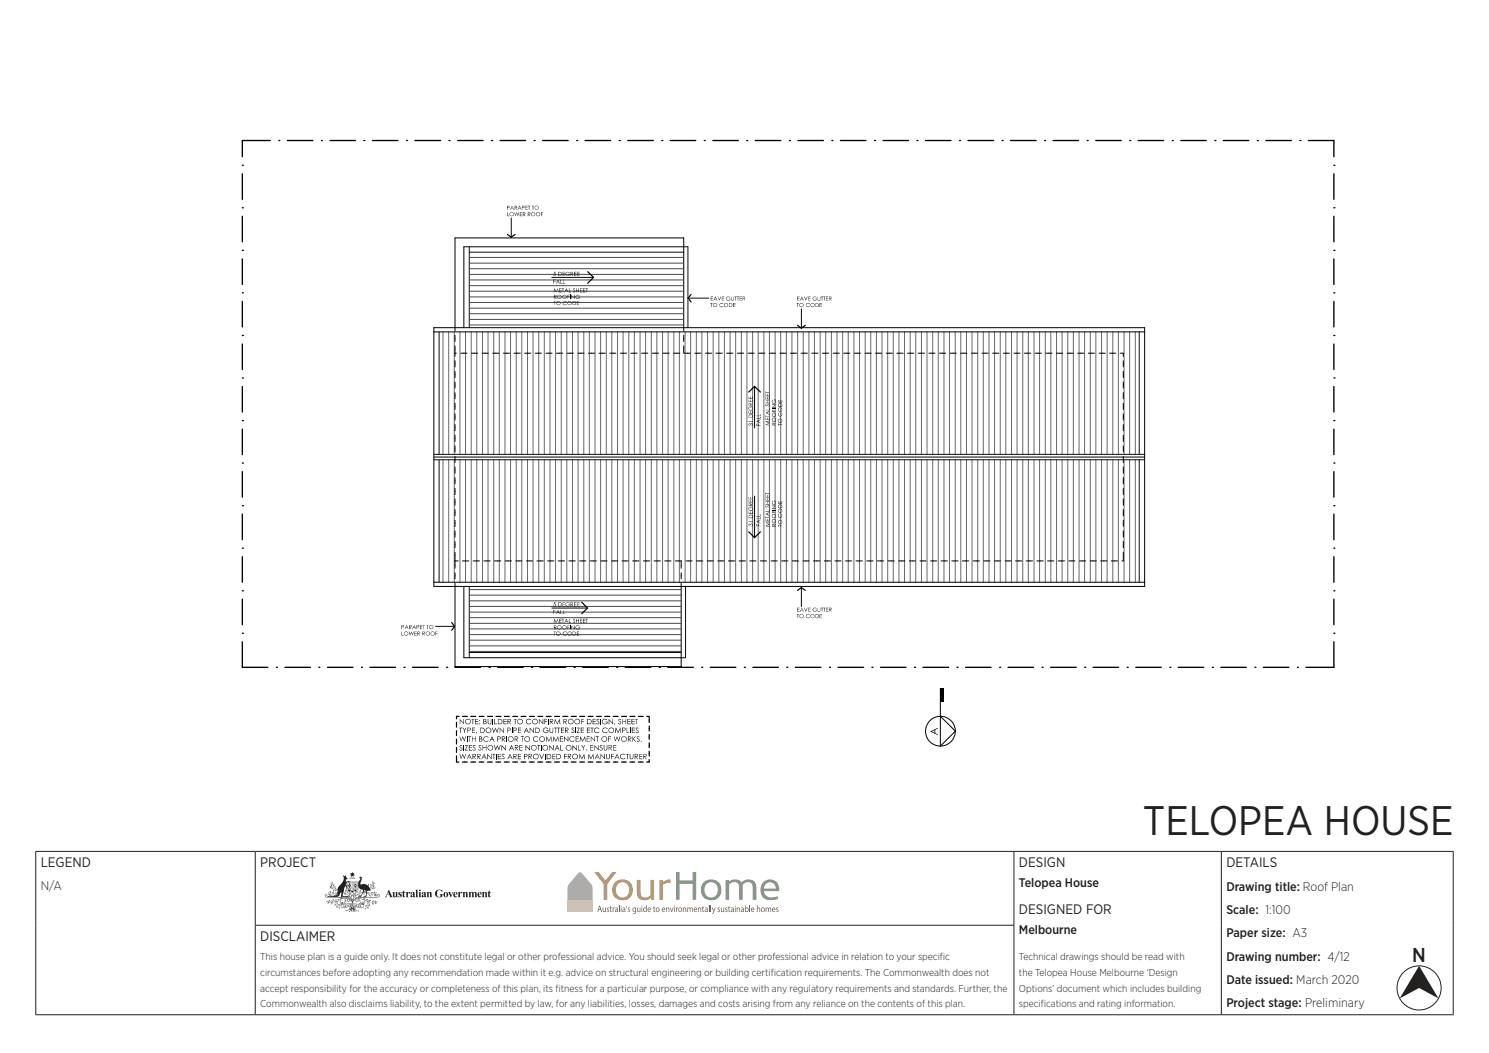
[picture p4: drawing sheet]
<svg xmlns="http://www.w3.org/2000/svg" width="420mm" height="297mm" viewBox="0 0 420 297" stroke-linecap="round" stroke-linejoin="round" font-family="sans-serif">
<defs><g id="words">
<text font-size="11.6" fill="#231f20" x="322.4" y="235.6">TELOPEA HOUSE</text>
<text font-size="5.7" fill="#231f20" x="398.3" y="271.5">N</text>
<g font-size="3.9" fill="#231f20">
<text x="11.5" y="244.7">LEGEND</text>
<text x="73.4" y="244.7">PROJECT</text>
<text x="287.4" y="244.7">DESIGN</text>
<text x="345.9" y="244.7">DETAILS</text>
<text x="287.4" y="257.9">DESIGNED FOR</text>
<text x="73.4" y="265.5">DISCLAIMER</text>
</g>
<g font-size="3.5" fill="#231f20">
<text x="11.5" y="250.9">N/A</text>
<text x="287.4" y="250.2">Telopea House</text>
<text x="345.9" y="251.2">Drawing title: Roof Plan</text>
<text x="345.9" y="257.8">Scale: 1:100</text>
<text x="287.4" y="263.5">Melbourne</text>
<text x="345.9" y="264.4">Paper size: A3</text>
<text x="345.9" y="271">Drawing number: 4/12</text>
<text x="345.9" y="277.6">Date issued: March 2020</text>
<text x="345.9" y="284.1">Project stage: Preliminary</text>
</g>
<g font-size="2.8" fill="#231f20">
<text x="73.4" y="270.9">This house plan is a guide only. It does not constitute legal or other professional advice. You should seek legal or other professional advice in relation to your specif</text>
<text x="73.4" y="275.3">circumstances before adopting any recommendation made within it e.g. advice on structural engineering or building certif</text>
<text x="217.4" y="275.3">ication requirements. The Commonwealth does not</text>
<text x="265.1" y="270.9">ic</text>
<text x="287.4" y="270.9">Technical drawings should be read with</text>
<text x="287.4" y="275.3">the Telopea House Melbourne ‘Design</text>
<text x="73.4" y="279.7">accept responsibility for the accuracy or completeness of this plan, its f</text>
<text x="156.7" y="279.7">itness for a particular purpose, or compliance with any regulatory requirements and standards. Further, the</text>
<text x="287.4" y="279.7">Options’ document which includes building</text>
<text x="73.4" y="284.1">Commonwealth also disclaims liability, to the extent permitted by law, for any liabilities, losses, damages and costs arising from any reliance on the contents of this plan.</text>
<text x="287.4" y="284.1">specif</text>
<text x="293.6" y="284.1">ications and rating information.</text>
</g>
</g></defs>
<g fill="#231f20">
<path d="M109.7 250.9l1.1 2.2h-1l.2-.2-.1-.4h-.8l-.1 .4 .3 .2h-.7zM109.5 251.6l-.3 .7h.6z" fill-rule="evenodd"/>
<path d="M115.9 251.8a.59 .59 0 0 1 .6-.3 .59 .59 0 0 1 .4 .6l.1 .7 .1 .1a.33 .33 0 0 1-.3 .2 .33 .33 0 0 1-.3-.3l-.2 .2a.35 .35 0 0 1-.5-.1 .35 .35 0 0 1 .2-.5l.5-.3-.1-.4-.3 .1 .1 .3a.23 .23 0 0 1-.4 0 .23 .23 0 0 1 .1-.3zM116.3 252.4l-.1 .2 .1 .2 .2-.1v-.5z" fill-rule="evenodd"/>
<path d="M118.2 251.1a.25 .25 0 0 1 .5 0 .25 .25 0 0 1-.5 0zM118 251.6h.6l.1 1.3 .1 .2h-.8l.2-.3z" fill-rule="evenodd"/>
<path d="M119 251.8a.59 .59 0 0 1 .7-.3 .59 .59 0 0 1 .4 .6v.7l.2 .1a.33 .33 0 0 1-.3 .2 .33 .33 0 0 1-.3-.3l-.2 .2a.35 .35 0 0 1-.6-.1 .35 .35 0 0 1 .3-.5l.5-.3-.1-.4-.3 .1v.3a.23 .23 0 0 1-.3 0 .23 .23 0 0 1 0-.3zM119.5 252.4l-.2 .2 .2 .2 .2-.1v-.5z" fill-rule="evenodd"/>
<path d="M125 252.3a.75 .75 0 0 1 1.5 0 .75 .75 0 0 1-1.5 0zM125.6 251.7l-.1 .6a.41 .41 0 0 0 0 .4 .41 .41 0 0 0 .4 .3l.1-.3a.61 .61 0 0 0-.3-1z" fill-rule="evenodd"/>
<path d="M128 251.8a.58 .58 0 0 1 .7-.2 .58 .58 0 0 1 .3 .7h-.7a.41 .41 0 0 0 .2 .5 .41 .41 0 0 0 .5-.2 .66 .66 0 0 1-1 .4 .66 .66 0 0 1-.1-1.1zM128.4 251.7l-.2 .5h.5l-.1-.4z" fill-rule="evenodd"/>
<path d="M134.9 251.8a.58 .58 0 0 1 .7-.2 .58 .58 0 0 1 .3 .7h-.8a.41 .41 0 0 0 .2 .5 .41 .41 0 0 0 .5-.2 .66 .66 0 0 1-.9 .4 .66 .66 0 0 1-.1-1.1zM135.2 251.7l-.1 .5h.4l-.1-.4z" fill-rule="evenodd"/>
</g>
<g fill="#231f20">
<path d="M110.7 251.6h.6l.1 1.3 .2-.2-.1-1.1h.6l.1 1.5h-.6v-.2a.45 .45 0 0 1-.5 .2 .45 .45 0 0 1-.3-.6z"/>
<path d="M112.5 251.7l.7-.1 .1 .5-.4-.4-.2 .2a.63 .63 0 0 1 .6 .5 .63 .63 0 0 1-.3 .7h-.6v-.5l.4 .4 .2-.3a.71 .71 0 0 1-.5-1z"/>
<path d="M114 251.1v.5h.4l-.4 .2v1l.3-.1a.38 .38 0 0 1-.5 .4 .38 .38 0 0 1-.2-.6v-.7l-.2-.1z"/>
<path d="M114.5 251.6h.6v.3l.2-.3a.23 .23 0 0 1 .4 .1 .23 .23 0 0 1-.1 .3 .23 .23 0 0 1-.4-.1l-.1 .8 .2 .4h-.8l.1-.4z"/>
<path d="M117.2 251h.6v1.9l.1 .2h-.7l.1-.3v-1.7z"/>
<path d="M120.3 251.6h.6v.2a.45 .45 0 0 1 .6-.2 .45 .45 0 0 1 .2 .6l.2 .9h-.7v-1.3l-.3 .2 .2 1.1h-.8l.2-.4z"/>
<path d="M123 251.2a1.56 1.56 0 0 1 1.6-.1l.1-.2v.7a.8 .8 0 0 0-1-.5 .8 .8 0 0 0-.5 1.1 .69 .69 0 0 0 1 .7v-.6l-.2-.1h1l-.2 .1-.1 .6a1.21 1.21 0 0 1-1.6 0 1.21 1.21 0 0 1-.1-1.7z"/>
<path d="M126.4 251.6h.8l-.2 .2 .3 .7 .3-.7-.2-.2h.5l-.7 1.5z"/>
<path d="M129.1 251.6h.6v.3l.3-.3a.23 .23 0 0 1 .3 .1 .23 .23 0 0 1-.1 .3 .23 .23 0 0 1-.3-.1l-.2 .8 .2 .4h-.8l.2-.4z"/>
<path d="M130.5 251.6h.6v.2a.45 .45 0 0 1 .6-.2 .45 .45 0 0 1 .2 .6l.1 .9h-.7v-1.3l-.2 .2 .1 1.1h-.7l.1-.4z"/>
<path d="M132.2 251.6h.5v.2a.46 .46 0 0 1 .9 0 .47 .47 0 0 1 .6-.2 .47 .47 0 0 1 .2 .5l.2 1h-.7l.1-.4-.1-.9-.3 .2 .2 1.1h-.8l.2-.4-.2-.9-.3 .2 .2 1.1h-.7l.1-.4z"/>
<path d="M135.9 251.6h.6v.2a.45 .45 0 0 1 .6-.2 .45 .45 0 0 1 .3 .6l.1 .9h-.7v-1.3l-.3 .2 .2 1.1h-.8l.2-.4z"/>
<path d="M138.1 251.1v.5h.4l-.4 .2v1l.3-.1a.38 .38 0 0 1-.5 .4 .38 .38 0 0 1-.2-.6v-.7l-.2-.1z"/>
<path d="M98.1 250.7l.3 .4 .4-.4-.1 .8-.3 .1v-.3h-.2z"/>
<path d="M105.1 248.5l.1 .7z"/>
<path d="M93.6 248.6l.2 .6z"/>
<path d="M105.4 248.8l.1 .2z"/>
<path d="M105 249.2l.1 .1z"/>
<path d="M93.8 249.2l.1 .2z"/>
<path d="M93.5 249.3h.2z"/>
<path d="M103.9 249.2l.1 .7z"/>
<path d="M104.6 249.3l.1 .7z"/>
<path d="M105.2 249.3l.1 .2z"/>
<path d="M93.8 249.5l.1 .1z"/>
<path d="M105.2 249.7l.3-.2-.5 .5z"/>
<path d="M93.3 249.6l.5 .4z"/>
<path d="M105.5 249.8l-.1 .4-.3 .1z"/>
<path d="M104.4 249.9l.2 .1z"/>
<path d="M93 250l.6 .2z"/>
<path d="M92.9 250.5l1.2-.2 .1-1-.1 .9 1.1 .7 .5-1a2.25 2.25 0 0 0 1.1-3l.5 .3 .2-.3v.4l.5 .6a.5 .5 0 0 0-.4 .3 .5 .5 0 0 0 .1 .6l.5-.3 .7 .2-1.1 .1-.3 .7 .4 .6-.1 .5-.1-.4a.35 .35 0 0 0-.5-.1 .35 .35 0 0 0-.1 .4l-.4 2v.2h.5a.88 .88 0 0 1 1.2 .3l-2.2-.1 .1-1.2-.3 .1a1.4 1.4 0 0 1-1 1.2l-2.7-.1 1.6-.2a.8 .8 0 0 0 1.1-.4l.1 .1 .1-.5-.6 .6-.4 .1 1-.8-1.7 .3 1.2-.4a.52 .52 0 0 0 .6-.5 .52 .52 0 0 0-.7-.5 .52 .52 0 0 0-.3 .7l-.1 .2a.54 .54 0 0 1-.1-.6 .54 .54 0 0 1 .5-.3 1.73 1.73 0 0 0-1.7-.2z"/>
<path d="M98 249l.1 2.5 1.3 .8 1.2-.8 .1-2.5zM98.7 249h.2v.6h-.2zM98.8 249.7l.1 .1zM98.1 250h.3v.5h-.3zM98.1 249.7l.1 .2zM98.5 250.3l.1 .1zM98.3 249.7l.4 .2h-.3zM98.5 249.2l.1 .1zM98.1 249h.3v.6h-.3zM98.1 250.6h.8v1.4l-.8-.6zM98.7 250h.2v.5h-.2zM99 250.6h.8v1.4l-.4 .2-.4-.2zM99 249h.8v1.5h-.8zM99.8 250.6h.9l-.1 .8-.8 .6zM99.8 249h.9v1.5h-.9z"/>
<circle cx="97.2" cy="252.1" r=".08"/>
<circle cx="101.8" cy="251.6" r=".08"/>
<circle cx="101.4" cy="251.8" r=".08"/>
<circle cx="97.1" cy="252.3" r=".08"/>
<circle cx="97.4" cy="252.3" r=".09"/>
<circle cx="93.4" cy="249.1" r=".09"/>
<circle cx="105.7" cy="249.2" r=".09"/>
<circle cx="105.4" cy="249.2" r=".09"/>
<circle cx="93.4" cy="249.4" r=".09"/>
<circle cx="93.6" cy="249.6" r=".09"/>
</g>
<g fill="#231f20">
<path d="M94.6 250l.1 .1z"/>
<path d="M94.3 250.1l.1 .1z"/>
</g>
<g fill="#231f20">
<path d="M104.5 250.2l.2 .1z"/>
<path d="M104.8 250.2l.1 .1z"/>
<path d="M93.1 250.2h.1z"/>
<path d="M94.6 250.3h.2z"/>
<path d="M105.8 250.4h.2z"/>
<path d="M93.8 250.5h.2z"/>
<path d="M105.2 250.5h.2z"/>
<path d="M93.4 250.6l.2 .1z"/>
<path d="M104.9 250.7l.6 .1z"/>
<path d="M93.7 250.7l.1 .1z"/>
<path d="M94.1 250.7l.1 .1z"/>
<path d="M99.1 251.1l.5 .3-.1-.5 .1 .1a.46 .46 0 0 1 .1 .5 .46 .46 0 0 1-.5 .2z"/>
<path d="M97.5 250.9v.7z"/>
<path d="M101.6 250.9v.6z"/>
<path d="M94.6 251.1h.4l-.6 .2z"/>
<path d="M93 251.3l.4 .5-.3-.1z"/>
<path d="M101.3 251.4l.1 .1z"/>
<path d="M101.2 247.6l.6-.3a1.41 1.41 0 0 1-.1 1.7v.4a1.86 1.86 0 0 1 2.7 1.8l-.1 .1a.64 .64 0 0 0-.8 .1 .64 .64 0 0 0-.1 .7l-.1 .8h-.9a1.04 1.04 0 0 0 .8-.8 1.04 1.04 0 0 0-.4-1.1l-.7 1.3a.73 .73 0 0 1-.4 .7 .73 .73 0 0 1-.8-.1 1.58 1.58 0 0 0 1.3-2l-.8-.3-.4-.5v-1.2l.7-1.2z"/>
<path d="M105.5 251.6l.3-.1-.6 .5z"/>
<path d="M92.7 251.7l.1 .1z"/>
<path d="M93.6 251.7l.6 .1z"/>
<path d="M97.4 251.7l.1 .1z"/>
<path d="M102.5 251.9h.2z"/>
<path d="M93.3 251.9v.1z"/>
<path d="M92.8 251.9l.1 .2z"/>
<path d="M102.8 251.9l.2 .1z"/>
<path d="M105.6 252h.1z"/>
<path d="M106 252h.1z"/>
<path d="M103.7 252.1h.1z"/>
<path d="M102.4 252.1l.1 .1z"/>
<path d="M104.2 252.1l.1 .1z"/>
<path d="M105.5 252.2h.7z"/>
<path d="M92.6 252.3l.6-.1z"/>
<path d="M104.7 252.2l.1 .1z"/>
<path d="M93.9 252.2h.2z"/>
<path d="M93 252.5l.4-.2-.5 .4z"/>
<path d="M104.8 252.4l.1 .1z"/>
<path d="M105.5 252.4l.5 .1-.1 .3z"/>
<path d="M106.1 252.4l.2 .1z"/>
<path d="M104.1 252.4l.5 .5z"/>
<path d="M93.5 252.5h.1z"/>
<path d="M105 252.6h.1z"/>
<path d="M102.4 253.5l.6-.2z"/>
<path d="M95.9 253.5l.2 .1z"/>
<path d="M102.8 253.6h.1z"/>
<path d="M103.2 253.8l.7-.2z"/>
<path d="M94.6 253.7l.1 .1z"/>
<path d="M92.7 253.8l.5 .5z"/>
<path d="M104 254.1l.7-.2z"/>
<path d="M103.7 253.9l.2 .1z"/>
<path d="M93.4 253.9l.6 .4z"/>
<path d="M105.1 254.1l.3-.2-.5 .5z"/>
<path d="M105.8 254.1l.2-.1-.4 .5z"/>
<path d="M92.4 254.1l.1 .1z"/>
<path d="M92.6 254.2h.2z"/>
<path d="M106.3 254.2l.1 .1z"/>
<path d="M105.4 254.2l.2 .1z"/>
<path d="M106 254.2l.1 .2z"/>
<path d="M92.2 254.3l.2 .1z"/>
<path d="M105.2 254.4l.1 .1z"/>
<path d="M105.6 254.7l.4-.3 .2 .5z"/>
<path d="M103.9 254.5l.2 .1z"/>
<path d="M93.3 254.6l.1 .1z"/>
<path d="M93.6 254.8l.2-.2-.4 .5z"/>
<path d="M103.8 254.6l.2 .2z"/>
<path d="M104.1 254.7l.2 .1z"/>
<path d="M94.4 254.7l.2 .1z"/>
<path d="M94.8 254.7h.1z"/>
<path d="M104.9 254.7l.5 .4z"/>
<path d="M95.2 254.9l.1 .1z"/>
<path d="M104 255l.4 .6z"/>
<path d="M95.3 255.1l.7-.1z"/>
<path d="M94.4 255.2l.5-.2-.6 .4z"/>
<path d="M103 255.3h.6z"/>
<path d="M103.7 255.4l.2 .2z"/>
<path d="M104 255.5l.1 .1z"/>
<path d="M94.9 255.6v.2z"/>
<path d="M95 255.9l.3-.3-.4 .4z"/>
<path d="M95.5 255.7l.3 .6z"/>
<path d="M103.3 255.7l.1 .1z"/>
<path d="M103.7 255.8l.3 .4z"/>
<path d="M103.5 256l.1 .1z"/>
<path d="M103.1 256.1h.2l-.4 .4z"/>
<path d="M103.5 256.3h.2z"/>
<path d="M99.3 249.6l.2 .1z"/>
<path d="M99.1 249.9l.2 .1z"/>
<path d="M99.5 249.9l.1 .1z"/>
<path d="M99.2 250.2h.2v.2z"/>
<path d="M98.8 246.2l.4 .1 .2-.4 .1 .4 .5-.1-.2 .4 .3 .2-.4 .1v.5l-.3-.3-.4 .3 .1-.5-.5-.1 .4-.2z"/>
<path d="M97.2 255.3l.3-.1 .2 .5 .1-.2-.2-.3 .2-.1v.6l-.3 .1z"/>
<path d="M97.9 255.2l.4-.2v.2h-.3l.4 .4-.4 .1v-.2h.3z"/>
<path d="M98.4 255h.6v.1l-.2-.1 .1 .5-.3 .1v-.6l-.2 .2z"/>
<path d="M100.5 255.1h.3l-.1 .5h.3v.1l-.6-.1z"/>
<path d="M101.1 255.2l.3 .1-.1 .5-.3-.1z"/>
<path d="M99.9 250.9l.1 .1 .2-.2 .3 .3-.1-.2 .2-.1-.1 .1v.5l-.3 .1v-.2l-.3 .2 .1-.3z"/>
<path d="M91.7 252.4v.4l.5 .4h5.7l.5 .1 .2 .3-.6-.3-1.3 .1-.7-.2-.2 .1 .7 .2-.7 .3-.6-.2 .5 .2a1.14 1.14 0 0 1-1.7-.1h-.2l1.1 .5-1.9 .2-.7 .4h.3a.59 .59 0 0 1 1-.2l.9-.2 .1 .2v-.2l.7-.2-.1 1.1a1.07 1.07 0 0 1 .8-1.5l-.1 .8 .1-.5a1.43 1.43 0 0 1 1.4-.7l-.3 .6-.2 1.1 .3-.4 .5 .1a.71 .71 0 0 1-.6-.7 .71 .71 0 0 1 .5-.7l-.2 .5 .1 .5v-.6a.58 .58 0 0 1 .6-.3 .58 .58 0 0 1 .5 .5l-.6 .1v-.3l.4-.1-.5-.1a.47 .47 0 0 0 .3 .7 .47 .47 0 0 0 .6-.4l.7 .9 .6-.9a.46 .46 0 0 0 .5 .4 .46 .46 0 0 0 .3-.6l-.4 .2h.4a.34 .34 0 0 1-.4 .3 .34 .34 0 0 1-.1-.6 .59 .59 0 0 1 .8 .1 .59 .59 0 0 1 0 .7l.2-.3-.3-.6a.8 .8 0 0 1 .5 .7 .8 .8 0 0 1-.4 .7l.4-.2v.2l.1-.3 .3 .5-.7-1.6h.2a1.46 1.46 0 0 1 1.5 1l-.3-.7a1.17 1.17 0 0 1 .8 1.9l.3-.6-.1-.6 .2-.1-.4-.2 1.8 .4-1.7-.5a4.7 4.7 0 0 0-3.3-.6l.6-.3 5.8-.1a.42 .42 0 0 0 .4-.5 .42 .42 0 0 0-.5-.3l-.1 .4 .2-.4 .3 .3-.3 .4h-3.9a3.2 3.2 0 0 0-2.7 .5l-.4 .6a1.56 1.56 0 0 1 2-1.6l-.8-.1a2.79 2.79 0 0 1 2.8-.4l-.1-.2 1.7 .5-.6-.3 .5-.4h-.1a1.81 1.81 0 0 1-1.9 0h-.5l1.8-.8 .3-.4-.3 .3-3.3 1.3-1 .7v-.5l-.1 .7-.5 .9 .2-1.4-.3 1.1a.69 .69 0 0 1-.4-1l-.2 .4 .4 .9-.7-1.1v-.5l-.2 .4-1.5-.9 .4 .3a3.1 3.1 0 0 1 1.9 2.1l-.6-.8-.5-.3h-5.8l-.4-.1-.1-.3 .2-.2 .2 .3v-.4zM99.4 253.8v.5z"/>
<path d="M98.6 247.6l1.6 .1-1.5 .1zM98.9 247.6l.3 .1zM99.5 247.6l.2 .1zM100.1 247.6v.2z"/>
<path d="M100 249.2h.5v1.2h-.5zM100.1 249.7v.2h.3v-.2zM100.2 249.7l.2 .1z"/>
<path d="M99.1 255h.5l.2 .5-.4-.2v.2h-.3zM99.3 255l.2 .2z"/>
<path d="M100.1 255l.3 .6h-.3v-.2l-.4 .1zM100 255.2l-.1 .2h.2z"/>
<path d="M101.7 255.3l.3 .6-.5-.2-.2 .1zM101.6 255.5l-.1 .2h.2z"/>
<path d="M99.2 249.2v.3h.3v-.3zM99.2 249.3h.3z"/>
<path d="M97.7 248.7l.1 3 1.6 1 1.5-1 .1-3zM97.8 248.8h3.1l-.1 2.8-1.4 .9-1.4-.8-.2-.4z"/>
<path d="M96.9 255.4l.4 .5-.5-.1-.1 .1zM96.9 255.5l-.1 .2h.2z"/>
<path d="M96.2 254.5v1h-.7l.7 .1 .1 .4 .4 .1 2-.3-.2 .4 .2 .2-1.3 .4 .1 .2 1.3-.4-.4 .6 .2 .1 .7-1-.3 .4a.47 .47 0 0 0 .3 .5 .47 .47 0 0 0 .6-.2l.4 .2-.3-.6 1.1 .5 .2-.2-1.2-.5 .2-.4-.4-.2h.4a2.9 2.9 0 0 0 2.2 .1l.1-.2a.83 .83 0 0 0-.3-1.3l-.3 .3v.4a10.3 10.3 0 0 0-5.2 0v-.5zM97.6 256.8l.6-.1zM100.6 256.8l.6 .1zM96.3 254.5l.4 .1-.1 .2 .1-.2a.26 .26 0 0 0-.4 0 .26 .26 0 0 0 0 .4zM96.4 254.9l.2 .2zM96.4 254.6l.1 .2zM98.8 255.8h.2l-.3 .3 .2 .3-.3-.1zM98.4 256.6l.4-.1zM98.9 256.6l-.3 .5zM98.7 256h.4l-.1 .2zM99.2 256l-.1 .2zM99 255.8h.2zM99.3 255.7l.2 .2-.1 .2zM99.6 255.8h.2zM99.1 256.7a.3 .3 0 0 1 .6 0 .3 .3 0 0 1-.6 0zM99.3 256.4l-.2 .4zM99.1 256.9l.7 .1zM99.8 256.5l.3 .6zM100 256.5l.3 .1zM100.2 256v.3l-.3 .1zM99.7 256.1a.2 .2 0 0 1 .4 0 .2 .2 0 0 1-.4 0zM96.2 255.1l.3 .1a13.9 13.9 0 0 1 5.8 0l.3-.1-.2 .7a4.2 4.2 0 0 1-2.7-.2l-2.1 .3a.77 .77 0 0 1-.8 .2 .77 .77 0 0 1-.5-.7zM102.1 255h.3zM102.4 254.7l-.1 .2zM102.1 254.6a.31 .31 0 0 1 .5-.1 .31 .31 0 0 1-.1 .5l.1-.3-.3-.1-.1 .3z"/>
<circle cx="94.5" cy="250.3" r=".08"/>
<circle cx="105.6" cy="250.3" r=".09"/>
<circle cx="93.7" cy="250.5" r=".09"/>
<circle cx="105.7" cy="250.6" r=".1"/>
<circle cx="93" cy="251.8" r=".09"/>
<circle cx="105.9" cy="251.8" r=".09"/>
<circle cx="106.2" cy="251.8" r=".1"/>
<circle cx="92.5" cy="251.9" r=".09"/>
<circle cx="93.1" cy="252" r=".08"/>
<circle cx="102.7" cy="252.2" r=".08"/>
<circle cx="94.6" cy="252.2" r=".09"/>
<circle cx="104" cy="252.2" r=".09"/>
<circle cx="93.6" cy="252.3" r=".09"/>
<circle cx="105.1" cy="252.4" r=".08"/>
<circle cx="93.8" cy="252.4" r=".09"/>
<circle cx="106.2" cy="252.7" r=".1"/>
<circle cx="94.9" cy="253.8" r=".07"/>
<circle cx="94.8" cy="254" r=".09"/>
<circle cx="92.2" cy="254.2" r=".09"/>
<circle cx="93.5" cy="254.2" r=".08"/>
<circle cx="94.9" cy="254.5" r=".08"/>
<circle cx="106.3" cy="254.5" r=".09"/>
<circle cx="105.4" cy="254.8" r=".1"/>
<circle cx="103.9" cy="255.3" r=".09"/>
<circle cx="94.8" cy="255.4" r=".09"/>
<circle cx="95.1" cy="255.4" r=".09"/>
<circle cx="103.1" cy="255.7" r=".09"/>
<circle cx="101.2" cy="251.6" r=".08"/>
<circle cx="97.2" cy="251.7" r=".09"/>
<circle cx="92.6" cy="254.4" r=".09"/>
</g>
<g fill="#7a5b4b">
<path d="M170 256h.2v.9l.2 .2 .3-.2v-.9h.2v1.2l-.2-.2-.4 .3-.3-.3z"/>
<path d="M171.3 256h.5l-.4 .3a.48 .48 0 0 1 .4 .5 .48 .48 0 0 1-.5 .4l-.1-.2 .2 .1 .3-.2-.5-.4z"/>
<path d="M172.1 255.7l.2-.1v.4h.3v.1h-.3l.2 1.2-.4-.3v-.9h-.1z"/>
<path d="M172.8 256l.2 .2 .4-.3-.4 .6v.7h-.2z"/>
<path d="M174.6 255.4h.2v1.8h-.2z"/>
<path d="M176.7 255.5l.3-.1-.4 .7z"/>
<path d="M177.3 256h.4l-.4 .3a.48 .48 0 0 1 .4 .5 .48 .48 0 0 1-.5 .4l-.1-.2 .3 .1 .2-.2-.5-.4z"/>
<path d="M179.7 256h.2v.9l.3 .2 .2-.2v-.9h.2l.1 1.2-.2-.2-.4 .3-.3-.3z"/>
<path d="M184.4 255.7l.1-.1v.4h.3v.1h-.3l.3 1.2-.4-.3v-.9h-.2z"/>
<path d="M187.8 256l.2 .2 .4-.3 .3 .2 .1 1.1h-.2v-.9l-.3-.2-.2 .3-.1 .8h-.2z"/>
<path d="M189 256h.2l.3 1 .3-1h.2l-.4 1.2h-.2z"/>
<path d="M190.7 256l.2 .2 .3-.3-.3 .6v.7h-.2z"/>
<path d="M192.6 256l.2 .2 .4-.3 .3 .2 .1 1.1h-.2l-.1-.9-.2-.2-.3 .3v.8h-.2z"/>
<path d="M193.9 256l.1 .2a.35 .35 0 0 1 .4-.3 .35 .35 0 0 1 .3 .3l.4-.3 .3 .3v1h-.2v-.9l-.2-.2-.2 .2-.1 .9h-.1l-.1-.9-.2-.2-.2 .3v.8h-.2z"/>
<path d="M196.9 256l.1 .2 .4-.3 .3 .2 .1 1.1h-.2v-.9l-.3-.2-.2 .3v.8h-.2z"/>
<path d="M198.1 255.7l.2-.1v.4h.3v.1h-.3l.2 1.2-.3-.3-.1-.9h-.1z"/>
<path d="M199.9 255.4h.2v1.8h-.2z"/>
<path d="M200.4 255.4h.2v1.8h-.2z"/>
<path d="M200.8 256h.2l.3 1 .3-1h.3l-.6 1.5-.4 .3 .3-.6z"/>
<path d="M202.6 256h.5l-.5 .3a.48 .48 0 0 1 .5 .5 .48 .48 0 0 1-.6 .4l-.1-.2 .3 .1 .2-.2-.4-.4z"/>
<path d="M203.3 256h.2l.1 .9 .2 .2 .3-.2v-.9h.2v1.2l-.2-.2-.4 .3-.3-.3z"/>
<path d="M204.7 256h.5l-.5 .3a.48 .48 0 0 1 .5 .5 .48 .48 0 0 1-.6 .4v-.2l.2 .1 .2-.2-.4-.4z"/>
<path d="M205.5 255.7l.2-.1v.4h.3v.1h-.3l.2 1.2-.4-.3v-.9h-.2z"/>
<path d="M207.8 256l.2 .2 .4-.3 .3 .2v1.1h-.2v-.9l-.2-.2-.3 .3v.8h-.2z"/>
<path d="M211.4 255.4h.2v1.8h-.2z"/>
<path d="M213.5 255.4h.2v.8l.3-.3 .4 .2v1.1h-.2v-.9l-.2-.2-.3 .3v.8h-.2z"/>
<path d="M216 256l.1 .2a.35 .35 0 0 1 .4-.3 .35 .35 0 0 1 .3 .3l.4-.3 .3 .3v1h-.2v-.9l-.2-.2-.2 .2-.1 .9h-.1l-.1-.9-.2-.2-.2 .3v.8h-.2z"/>
<path d="M219.1 256h.5l-.5 .3a.48 .48 0 0 1 .5 .5 .48 .48 0 0 1-.6 .4l-.1-.2 .3 .1 .2-.2-.4-.4z"/>
<path d="M169.1 255.7l-.2 .8h.5zM169 255.5h.3l.5 1.7h-.2l-.2-.5h-.5l-.2 .5h-.2z"/>
<path d="M173.6 256.8a.3 .3 0 0 0 .6 0 .3 .3 0 0 0-.6 0zM173.5 256.1l.4-.2 .4 .3v1l-.2-.1a.38 .38 0 0 1-.6 0 .38 .38 0 0 1 .1-.6l.5-.2z"/>
<path d="M175.1 256h.2v1.2h-.2zM175.1 255.5l.2 .2z"/>
<path d="M175.7 256.8a.3 .3 0 0 0 .6 0 .3 .3 0 0 0-.6 0zM175.6 256.1l.4-.2 .4 .3v1l-.2-.1a.38 .38 0 0 1-.6 0 .38 .38 0 0 1 .1-.6l.5-.2z"/>
<path d="M178.7 256.2l-.1 .4 .1 .4a.41 .41 0 0 0 .5-.4 .41 .41 0 0 0-.5-.4zM178.5 256.1l.4-.2 .3 .3 .2-.2v1.1a.59 .59 0 0 1-.2 .6 .59 .59 0 0 1-.7 0v-.2l.5 .1 .2-.6-.3 .2a.67 .67 0 0 1-.4-1.1z"/>
<path d="M181 256h.2v1.2h-.2zM181 255.5l.1 .2z"/>
<path d="M181.7 256.2l-.1 .4 .1 .4a.42 .42 0 0 0 .5-.4 .42 .42 0 0 0-.5-.4zM182.2 255.4h.2v1.8l-.2-.2-.1 .1a.56 .56 0 0 1-.7-.5 .56 .56 0 0 1 .8-.5z"/>
<path d="M183 256.2l-.2 .3h.6l-.1-.3zM182.8 256.1l.4-.2 .2 .1 .2 .6h-.8l.2 .4h.5a.53 .53 0 0 1-.7 .1 .53 .53 0 0 1-.1-.7z"/>
<path d="M185.3 256.2l-.1 .4 .1 .4a.43 .43 0 0 0 .5-.4 .43 .43 0 0 0-.5-.4zM184.8 256.6a.6 .6 0 0 1 1.2 0 .6 .6 0 0 1-1.2 0z"/>
<path d="M187 256.2l-.2 .3h.6l-.1-.3zM186.8 256.1l.4-.2 .2 .1 .2 .6h-.8l.2 .4h.5a.53 .53 0 0 1-.7 .1 .53 .53 0 0 1-.1-.7z"/>
<path d="M190.2 256h.2v1.2h-.2zM190.2 255.5l.2 .2z"/>
<path d="M191.7 256.2l-.2 .4 .2 .4a.43 .43 0 0 0 .5-.4 .43 .43 0 0 0-.5-.4zM191.2 256.6a.6 .6 0 0 1 1.2 0 .6 .6 0 0 1-1.2 0z"/>
<path d="M196 256.2l-.1 .3h.5l-.1-.3zM195.8 256.1l.4-.2 .3 .1 .1 .6h-.7l.1 .4h.5a.53 .53 0 0 1-.7 .1 .53 .53 0 0 1-.1-.7z"/>
<path d="M198.9 256.8a.3 .3 0 0 0 .6 0 .3 .3 0 0 0-.6 0zM198.8 256.1l.4-.2 .4 .3v1l-.2-.1a.38 .38 0 0 1-.6 0 .38 .38 0 0 1 .1-.6l.5-.2z"/>
<path d="M206.3 256.8a.3 .3 0 0 0 .6 0 .3 .3 0 0 0-.6 0zM206.2 256.1l.4-.2 .4 .3v1l-.2-.1a.38 .38 0 0 1-.6 0 .38 .38 0 0 1 .1-.6l.5-.2z"/>
<path d="M207.3 256h.2v1.2h-.2zM207.3 255.5l.2 .2z"/>
<path d="M209.1 256.8a.3 .3 0 0 0 .6 0 .3 .3 0 0 0-.6 0zM209 256.1l.4-.2 .4 .3v1l-.2-.1a.38 .38 0 0 1-.6 0 .38 .38 0 0 1 .1-.6l.5-.2z"/>
<path d="M210.4 256.3l-.1 .1a.41 .41 0 0 0 .1 .5 .41 .41 0 0 0 .4 .1l.1-.6-.3-.3zM210.1 255.4h.2v.8l.1-.2a.58 .58 0 0 1 .8 .6 .58 .58 0 0 1-.8 .6l-.1-.2-.2 .2z"/>
<path d="M212.2 256.2l-.2 .3h.6l-.1-.3zM212 256.1l.4-.2 .2 .1 .2 .6h-.8l.2 .4h.5a.53 .53 0 0 1-.7 .1 .53 .53 0 0 1-.1-.7z"/>
<path d="M215 256.2l-.1 .4 .1 .4a.43 .43 0 0 0 .5-.4 .43 .43 0 0 0-.5-.4zM214.5 256.6a.6 .6 0 0 1 1.2 0 .6 .6 0 0 1-1.2 0z"/>
<path d="M218.1 256.2l-.1 .3h.5l-.1-.3zM217.9 256.1l.4-.2 .3 .1 .1 .6h-.7l.1 .4h.5a.53 .53 0 0 1-.7 .1 .53 .53 0 0 1-.1-.7z"/>
</g>
<path d="M160.1 253.8h7.1v3.5h-7.1z" fill="#e9bd84"/>
<path d="M163.1 246.2l.4-.2 .5 .2 3 3.5 .2 .9v3.2h-7.1v-3.2l.2-1z" fill="#a9bfa3"/>
<path d="M190.7 246v7.8h1v-4.5h3.7v4.5h1v-7.8h-1v2.3h-3.7v-2.3zM199.2 249.4a1.98 1.98 0 0 1 2.5-.2 1.98 1.98 0 0 1 .7 2.4 1.89 1.89 0 0 1-2.2 1.5 1.89 1.89 0 0 1-1.5-2.1zM198.4 248.9a2.96 2.96 0 0 0 .5 4.6 2.96 2.96 0 0 0 4.4-1.3 2.96 2.96 0 0 0-2.1-4.1h-.7a2.78 2.78 0 0 0-2.1 .8zM204.7 248.2v5.6h1v-4.3a1.55 1.55 0 0 1 1.9-.6 1.55 1.55 0 0 1 .9 1.8v3.1h1v-4.2a1.53 1.53 0 0 1 1.9-.8 1.53 1.53 0 0 1 .9 1.9v3.1h1.1v-3.1a2.37 2.37 0 0 0-1.5-2.5 2.37 2.37 0 0 0-2.7 .7 2.52 2.52 0 0 0-3.5-.3l-.1-.4zM216 249.4a1.66 1.66 0 0 1 1.9-.4 1.66 1.66 0 0 1 .9 1.6h-3.3zM215.1 249a2.98 2.98 0 0 0-.2 3.7 2.98 2.98 0 0 0 3.5 1.1l1-.2v-.8a2.85 2.85 0 0 1-3.8-.9l-.1-.6h4.3a2.67 2.67 0 0 0-1.4-3 2.67 2.67 0 0 0-3.3 .7z" fill="#7e967e"/>
<path d="M167.7 246l2.6 3.4v4.4h1v-4.5l2.6-3.3h-1.2l-1.9 2.4-2-2.4zM174.2 249.4a1.98 1.98 0 0 1 2.5-.2 1.98 1.98 0 0 1 .7 2.4 1.89 1.89 0 0 1-2.2 1.5 1.89 1.89 0 0 1-1.5-2.1zM173.4 248.9a2.96 2.96 0 0 0 .5 4.6 2.96 2.96 0 0 0 4.4-1.3 2.96 2.96 0 0 0-2.1-4.1h-.6a2.78 2.78 0 0 0-2.2 .8zM179.6 248.2a7.4 7.4 0 0 0 .5 5.1 2.7 2.7 0 0 0 3.5-.1l.1 .6h.8v-5.6h-1v4.3a1.57 1.57 0 0 1-2 .6 1.57 1.57 0 0 1-.8-1.9v-3zM186 248.2v5.6h1v-4.3l.9-.4 1.2-.1v-.9l-1.1 .1-1 .5v-.5z" fill="#e08f1f"/>
<path d="M10 240.1h400M10.1 240.2v45.9M72 240.2v20.7M286 240.2v20.7M344.5 240.2v45.9M409.9 240.2v45.9M71.9 261h214.2M72 261.1v25M286 261.1v25M10 286.2h400" fill="none" stroke="#231f20" stroke-width=".28"/>
<g fill="#000">
<path d="M143 58h.2a.36 .36 0 0 1 .5 .4 .36 .36 0 0 1-.5 .2l-.2 .5zM143.2 58.2v.3h.4l-.1-.3z" fill-rule="evenodd"/>
<path d="M143 59.9l.2 .9 .4 .2h-.6z" fill-rule="evenodd"/>
<path d="M143.7 60.5a.6 .6 0 0 1 1.2 0 .6 .6 0 0 1-1.2 0zM143.8 60.4a.5 .5 0 0 0 1 0 .5 .5 0 0 0-1 0z" fill-rule="evenodd"/>
<path d="M144.4 58l.6 1.1-.3-.3h-.5l-.3 .3zM144.4 58.3l-.1 .4h.3z" fill-rule="evenodd"/>
<path d="M145.1 59.9l.3 .8 .3-.8 .4 .8 .3-.8-.3 1.1-.4-.9-.3 .9z" fill-rule="evenodd"/>
<path d="M145.1 58l.6 .1a.32 .32 0 0 1 .1 .4 .32 .32 0 0 1-.4 .1l.5 .5-.6-.5-.2 .5zM145.2 58.2v.3h.5v-.3z" fill-rule="evenodd"/>
<path d="M146.5 58l.6 1.1-.3-.3h-.5l-.3 .3zM146.5 58.3l-.1 .4h.4z" fill-rule="evenodd"/>
<path d="M146.6 59.9h.7l-.5 .1v.3h.5l-.5 .1v.4l.5 .2h-.7z" fill-rule="evenodd"/>
<path d="M147.3 58l.6 .1a.36 .36 0 0 1-.1 .5 .36 .36 0 0 1-.4 0l-.1 .5zM147.4 58.2v.3h.4v-.3z" fill-rule="evenodd"/>
<path d="M147.5 59.9h.3a.31 .31 0 0 1 .4 .2 .31 .31 0 0 1-.4 .4l.4 .5-.5-.5-.2 .5zM147.6 60v.3h.5v-.3z" fill-rule="evenodd"/>
<path d="M148.2 58h.6l-.5 .2v.3h.5l-.5 .1v.4l.5 .1h-.6z" fill-rule="evenodd"/>
<path d="M148.9 59.9h.3a.31 .31 0 0 1 .4 .2 .31 .31 0 0 1-.4 .4l.4 .5-.5-.5-.2 .5zM149 60v.3h.5v-.3z" fill-rule="evenodd"/>
<path d="M148.9 58h.7l-.3 .2v.9l-.1-.9z" fill-rule="evenodd"/>
<path d="M150 58h.7l-.3 .2v.9l-.1-.9z" fill-rule="evenodd"/>
<path d="M149.8 60.5a.6 .6 0 0 1 1.2 0 .6 .6 0 0 1-1.2 0zM149.9 60.4a.5 .5 0 0 0 1 0 .5 .5 0 0 0-1 0z" fill-rule="evenodd"/>
<path d="M150.8 58.6a.58 .58 0 0 1 1.1 0 .58 .58 0 0 1-1.1 0zM150.9 58.6a.5 .5 0 0 0 1 0 .5 .5 0 0 0-1 0z" fill-rule="evenodd"/>
<path d="M151.2 60.5a.58 .58 0 0 1 1.1 0 .58 .58 0 0 1-1.1 0zM151.3 60.4a.5 .5 0 0 0 1 0 .5 .5 0 0 0-1 0z" fill-rule="evenodd"/>
<path d="M152.6 59.9h.6l-.5 .1v.3h.5l-.5 .1v.6z" fill-rule="evenodd"/>
<path d="M156.1 78.9h.6l-.5 .1v.3h.5l-.5 .2v.5z" fill-rule="evenodd"/>
<path d="M156.3 76.7h.5l-.4 .1v.3a.36 .36 0 0 1 .4 .3 .36 .36 0 0 1-.3 .4 .36 .36 0 0 1-.4-.3l.2 .2a.29 .29 0 0 0 .4-.4 .29 .29 0 0 0-.5-.1z" fill-rule="evenodd"/>
<path d="M157.4 78.9l.5 1.1-.3-.4h-.5l-.3 .4zM157.4 79.1l-.2 .4h.4z" fill-rule="evenodd"/>
<path d="M157.5 76.7h.2a.58 .58 0 0 1 .7 .5 .58 .58 0 0 1-.6 .6h-.3zM157.6 76.8v.9a.5 .5 0 0 0 .7-.5 .5 .5 0 0 0-.7-.4z" fill-rule="evenodd"/>
<path d="M158.1 78.9l.1 1 .5 .1h-.6z" fill-rule="evenodd"/>
<path d="M158.7 76.7h.6l-.5 .1v.3h.5l-.5 .2v.4l.5 .1h-.6z" fill-rule="evenodd"/>
<path d="M158.9 78.9v1l.5 .1h-.5z" fill-rule="evenodd"/>
<path d="M159.6 76.9l.3-.2 .7 .2-.8-.1-.2 .3 .1 .4a.51 .51 0 0 0 .9-.1l-.3-.1h.4a.6 .6 0 0 1-.8 .5 .6 .6 0 0 1-.3-.9z" fill-rule="evenodd"/>
<path d="M160.9 76.7h.3a.32 .32 0 0 1 .5 .2 .32 .32 0 0 1-.4 .4l.4 .5-.6-.5-.2 .5zM161.1 76.8v.4l.5-.1-.1-.3z" fill-rule="evenodd"/>
<path d="M161.9 76.7h.7l-.6 .1v.3h.6l-.6 .2v.4l.6 .1h-.7z" fill-rule="evenodd"/>
<path d="M162.8 76.7h.7l-.6 .1v.3h.6l-.6 .2v.4l.6 .1h-.7z" fill-rule="evenodd"/>
<path d="M156.2 84.9h.5l-.2 .1v1l-.1-1z" fill-rule="evenodd"/>
<path d="M156.4 81.3l.5 1 .4-1 .2 1.2-.2-.9-.4 .9-.4-.9-.3 .9z" fill-rule="evenodd"/>
<path d="M156.2 83.2l.8 .1v.3l-.4 .2 .4 .5-.6-.5-.2 .5zM156.4 83.3v.4l.5-.2-.2-.2z" fill-rule="evenodd"/>
<path d="M156.9 85.5a.61 .61 0 0 1 1.2 0 .61 .61 0 0 1-1.2 0zM157 85.5a.5 .5 0 0 0 1 0 .5 .5 0 0 0-1 0z" fill-rule="evenodd"/>
<path d="M157.7 81.3h.7l-.6 .2v.3h.6l-.6 .1v.4l.6 .2h-.7z" fill-rule="evenodd"/>
<path d="M157.2 83.8a.61 .61 0 0 1 1.2 0 .61 .61 0 0 1-1.2 0zM157.3 83.8a.5 .5 0 0 0 1 0 .5 .5 0 0 0-1 0z" fill-rule="evenodd"/>
<path d="M158.5 81.3h.6l-.2 .2v1l-.2-1z" fill-rule="evenodd"/>
<path d="M158.6 83.7a.6 .6 0 0 1 1.2 0 .6 .6 0 0 1-1.2 0zM158.7 83.8a.5 .5 0 0 0 1 0 .5 .5 0 0 0-1 0z" fill-rule="evenodd"/>
<path d="M159.8 81.3l.5 1.2-.3-.4h-.5l-.3 .4zM159.8 81.6l-.2 .4h.4z" fill-rule="evenodd"/>
<path d="M158.9 85.1a.54 .54 0 0 1 .9 .1l-.6-.1a.51 .51 0 0 0-.2 .8 .51 .51 0 0 0 .8-.1 .56 .56 0 0 1-.6 .3 .56 .56 0 0 1-.5-.5z" fill-rule="evenodd"/>
<path d="M160.1 83.2h.5l-.5 .1v.3h.5l-.5 .1v.6z" fill-rule="evenodd"/>
<path d="M160.5 81.3l.1 1 .5 .2h-.6z" fill-rule="evenodd"/>
<path d="M160.1 85.5a.61 .61 0 0 1 1.2 0 .61 .61 0 0 1-1.2 0zM160.2 85.5a.5 .5 0 0 0 1 0 .5 .5 0 0 0-1 0z" fill-rule="evenodd"/>
<path d="M161.2 83.2l.8 .8 .1-.8v1.1l-.8-.9-.1 .9z" fill-rule="evenodd"/>
<path d="M161.5 84.9h.2a.56 .56 0 0 1 .8 .5 .56 .56 0 0 1-.6 .6h-.4zM161.6 85v.9a.52 .52 0 0 0 .8-.4 .52 .52 0 0 0-.8-.5z" fill-rule="evenodd"/>
<path d="M161.7 81.4l.6 .1h-.6l.5 .5a.29 .29 0 0 1-.1 .4 .29 .29 0 0 1-.4-.2 .27 .27 0 0 0 .3 .2 .27 .27 0 0 0 .2-.4 .27 .27 0 0 0-.4-.2l-.1-.1z" fill-rule="evenodd"/>
<path d="M162.5 81.3l.1 .5h.6l.1-.5v1.2l-.1-.6h-.6l-.1 .6z" fill-rule="evenodd"/>
<path d="M162.7 84.9h.7l-.6 .1v.4h.6l-.6 .1v.4l.6 .1h-.7z" fill-rule="evenodd"/>
<path d="M162.5 83.3l.1-.1a.46 .46 0 0 1 .8 .2h-.8l-.1 .2 .1 .5a.49 .49 0 0 0 .8-.2l-.3-.2h.5a.61 .61 0 0 1-.9 .6 .61 .61 0 0 1-.2-1z" fill-rule="evenodd"/>
<path d="M163.6 81.3h.6l-.5 .2v.3h.5l-.5 .1v.4l.5 .2h-.6z" fill-rule="evenodd"/>
<path d="M164.5 81.3h.6l-.5 .2v.3h.5l-.5 .1v.4l.5 .2h-.6z" fill-rule="evenodd"/>
<path d="M165.2 81.3h.6l-.2 .2v1l-.1-1z" fill-rule="evenodd"/>
<path d="M200.4 85.5h.6l-.3 .1v1l-.1-1z" fill-rule="evenodd"/>
<path d="M200.5 83.7h.6l-.5 .1v.3h.5l-.5 .2v.4l.5 .1h-.6z" fill-rule="evenodd"/>
<path d="M201.1 86.1a.6 .6 0 0 1 1.2 0 .6 .6 0 0 1-1.2 0zM201.2 86a.5 .5 0 0 0 1 0 .5 .5 0 0 0-1 0z" fill-rule="evenodd"/>
<path d="M201.8 83.7l.5 1.1-.3-.4h-.5l-.3 .4zM201.8 83.9l-.2 .4h.4z" fill-rule="evenodd"/>
<path d="M202.4 83.7l.5 .8 .5-.8-.5 1.1z" fill-rule="evenodd"/>
<path d="M203.6 83.7h.6l-.5 .1v.3h.5l-.5 .2v.4l.5 .1h-.6z" fill-rule="evenodd"/>
<path d="M203 85.7a.69 .69 0 0 1 1 0l-.5-.1a.48 .48 0 0 0-.4 .7 .48 .48 0 0 0 .8 0l.1 .1a.61 .61 0 0 1-.8 .1 .61 .61 0 0 1-.2-.8z" fill-rule="evenodd"/>
<path d="M204.2 86.1a.6 .6 0 0 1 1.2 0 .6 .6 0 0 1-1.2 0zM204.3 86a.5 .5 0 0 0 1 0 .5 .5 0 0 0-1 0z" fill-rule="evenodd"/>
<path d="M205.6 85.5h.3a.56 .56 0 0 1 .7 .5 .56 .56 0 0 1-.6 .6h-.4zM205.7 85.6v.9a.5 .5 0 0 0 .7-.4 .5 .5 0 0 0-.7-.5z" fill-rule="evenodd"/>
<path d="M205 83.9l.3-.2 .7 .2-.8-.1-.2 .3 .2 .5a.48 .48 0 0 0 .7-.3h-.3h.4a.59 .59 0 0 1-.8 .5 .59 .59 0 0 1-.2-.9z" fill-rule="evenodd"/>
<path d="M206.3 83.7l.2 1 .4-.2 .1-.8v.8l-.3 .3-.4-.2z" fill-rule="evenodd"/>
<path d="M206.8 85.5h.7l-.6 .1v.3h.6l-.6 .2v.4l.6 .1h-.7z" fill-rule="evenodd"/>
<path d="M207.2 83.7h.6l-.3 .1v1l-.1-1z" fill-rule="evenodd"/>
<path d="M207.8 83.7h.7l-.3 .1v1l-.1-1z" fill-rule="evenodd"/>
<path d="M208.6 83.7h.7l-.6 .1v.3h.6l-.6 .2v.4l.6 .1h-.7z" fill-rule="evenodd"/>
<path d="M209.5 83.7h.4a.29 .29 0 0 1 .3 .4 .29 .29 0 0 1-.4 .2l.4 .5-.5-.5-.2 .5zM209.6 83.8v.4l.5-.2-.1-.2z" fill-rule="evenodd"/>
<path d="M224.7 85.5h.7l-.3 .1v1l-.1-1z" fill-rule="evenodd"/>
<path d="M224.9 83.7h.6l-.5 .1v.3h.5l-.5 .2v.4l.5 .1h-.6z" fill-rule="evenodd"/>
<path d="M225.5 86.1a.6 .6 0 0 1 1.2 0 .6 .6 0 0 1-1.2 0zM225.6 86a.5 .5 0 0 0 1 0 .5 .5 0 0 0-1 0z" fill-rule="evenodd"/>
<path d="M226.2 83.7l.5 1.1-.3-.4h-.5l-.3 .4zM226.2 83.9l-.2 .4h.4z" fill-rule="evenodd"/>
<path d="M226.8 83.7l.5 .8 .5-.8-.5 1.1z" fill-rule="evenodd"/>
<path d="M228 83.7h.6l-.5 .1v.3h.5l-.5 .2v.4l.5 .1h-.6z" fill-rule="evenodd"/>
<path d="M227.4 85.7a.52 .52 0 0 1 .5-.3 .52 .52 0 0 1 .4 .4l-.4-.2a.5 .5 0 0 0-.4 .8 .5 .5 0 0 0 .8-.1 .54 .54 0 0 1-.6 .3 .54 .54 0 0 1-.4-.6z" fill-rule="evenodd"/>
<path d="M228.6 86.1a.6 .6 0 0 1 1.2 0 .6 .6 0 0 1-1.2 0zM228.7 86a.5 .5 0 0 0 1 0 .5 .5 0 0 0-1 0z" fill-rule="evenodd"/>
<path d="M230 85.5h.2a.56 .56 0 0 1 .8 .5 .56 .56 0 0 1-.6 .6h-.4zM230.1 85.6v.9a.5 .5 0 0 0 .7-.4 .5 .5 0 0 0-.7-.5z" fill-rule="evenodd"/>
<path d="M229.3 83.9l.3-.2 .8 .2-.8-.1-.3 .3 .3 .5a.48 .48 0 0 0 .7-.3h-.4h.5a.59 .59 0 0 1-.8 .5 .59 .59 0 0 1-.3-.9z" fill-rule="evenodd"/>
<path d="M230.7 83.7l.2 1 .4-.1 .1-.9v.8l-.3 .3-.4-.2z" fill-rule="evenodd"/>
<path d="M231.2 85.5h.6l-.5 .1v.3h.5l-.5 .2v.4l.5 .1h-.6z" fill-rule="evenodd"/>
<path d="M231.6 83.7h.6l-.3 .1v1l-.1-1z" fill-rule="evenodd"/>
<path d="M232.2 83.7h.7l-.3 .1v1l-.1-1z" fill-rule="evenodd"/>
<path d="M233 83.7h.7l-.6 .1v.3h.6l-.6 .2v.4l.6 .1h-.7z" fill-rule="evenodd"/>
<path d="M233.9 83.7h.4a.29 .29 0 0 1 .3 .4 .29 .29 0 0 1-.4 .2l.4 .5-.6-.5-.1 .5zM234 83.8v.4l.5-.2-.2-.2z" fill-rule="evenodd"/>
<path d="M211.2 116l.1 .5h.3v-.5l.1 .5h.5l.1-.5v.6h-1.1z" fill-rule="evenodd"/>
<path d="M211.3 113.7h.4l.1 .4 .5-.5-.5 .6 .5 .2h-1.1zM211.3 113.8v.5h.4v-.5z" fill-rule="evenodd"/>
<path d="M211.2 112.7l.1 .6h.3v-.6l.1 .6h.5l.1-.6v.7h-1.1z" fill-rule="evenodd"/>
<path d="M211.2 111.9l.1 .5h.3v-.5l.1 .5h.5l.1-.5v.6h-1.1z" fill-rule="evenodd"/>
<path d="M211.2 114.8h.2l-.1 .2 .1 .6 .7-.1a.52 .52 0 0 0-.2-.8l-.2 .4v-.5a.62 .62 0 0 1 .6 .8 .62 .62 0 0 1-.9 .4 .62 .62 0 0 1-.2-1z" fill-rule="evenodd"/>
<path d="M211.4 117a.55 .55 0 0 1 .6-.1 .55 .55 0 0 1 .3 .6v.3h-1.1zM211.5 117l-.2 .7h.9a.51 .51 0 0 0-.1-.5 .51 .51 0 0 0-.6-.2z" fill-rule="evenodd"/>
<path d="M213.3 118.8l1.2-.5-.4 .3v.5l.4 .3zM213.6 118.8l.4 .2v-.4z" fill-rule="evenodd"/>
<path d="M213.3 118h1.1l.1-.5v.6z" fill-rule="evenodd"/>
<path d="M213.3 117.3h1.1l.1-.5v.6z" fill-rule="evenodd"/>
<path d="M215.9 117.8l.1 .6h.4v-.6l.1 .6h.4l.1-.6v.7h-1.1z" fill-rule="evenodd"/>
<path d="M215.9 116.4l1.1-.5-.4 .3v.5l.4 .3zM216.1 116.4l.5 .2v-.3z" fill-rule="evenodd"/>
<path d="M215.9 115.6h1l.1-.4v.5z" fill-rule="evenodd"/>
<path d="M215.9 112.9h1.1l-.5 .1v.6l.5 .1h-1.1l.5-.1v-.6z" fill-rule="evenodd"/>
<path d="M215.9 111.9l.1 .6h.4v-.6l.1 .6h.4l.1-.6v.7h-1.1z" fill-rule="evenodd"/>
<path d="M215.9 111.1l.1 .5h.4v-.5l.1 .5h.4l.1-.5v.7h-1.1z" fill-rule="evenodd"/>
<path d="M215.9 117.1l.1 .3h1h-1l-.1 .3z" fill-rule="evenodd"/>
<path d="M215.9 110.4l.1 .2 1 .2h-1l-.1 .2z" fill-rule="evenodd"/>
<path d="M216 114.1h.1l-.1 .1a.22 .22 0 0 0 .3 .3 .22 .22 0 0 0 .1-.3 .3 .3 0 0 1 .4-.2 .3 .3 0 0 1 .2 .3 .3 .3 0 0 1-.3 .3 .24 .24 0 0 0 .3-.2 .24 .24 0 0 0-.2-.3 .24 .24 0 0 0-.3 .2l-.4 .3z" fill-rule="evenodd"/>
<path d="M215.9 118.8l1.1-.1-.8 .2 .8 .4-.8 .5 .8 .2-1.1-.1 .9-.6z" fill-rule="evenodd"/>
<path d="M217.7 118.4a.6 .6 0 0 1 1.2 0 .6 .6 0 0 1-1.2 0zM217.8 118.4a.5 .5 0 0 0 1 0 .5 .5 0 0 0-1 0z" fill-rule="evenodd"/>
<path d="M217.7 117a.6 .6 0 0 1 1.2 0 .6 .6 0 0 1-1.2 0zM217.8 117a.5 .5 0 0 0 1 0 .5 .5 0 0 0-1 0z" fill-rule="evenodd"/>
<path d="M217.8 119.3h.1a.32 .32 0 0 1 .3 0 .32 .32 0 0 1 .1 .3l.6-.4-.6 .6 .6 .1h-1.1zM217.9 119.4v.5h.4l-.1-.6z" fill-rule="evenodd"/>
<path d="M217.8 115.6l.1 .4h.3l.1-.4v.4l.6 .2h-1.1z" fill-rule="evenodd"/>
<path d="M218 112.7l-.1 .8 .3 .3 .5-.3a.51 .51 0 0 0-.3-.8l-.1 .4v-.4a.6 .6 0 0 1 .4 .8 .6 .6 0 0 1-.9 .2 .6 .6 0 0 1 .2-1z" fill-rule="evenodd"/>
<path d="M217.8 114.1h1.1l-.9 .8 .9 .1h-1.1l.8-.8z" fill-rule="evenodd"/>
<path d="M219.5 118.7a.6 .6 0 0 1 1.2 0 .6 .6 0 0 1-1.2 0zM219.6 118.7a.5 .5 0 0 0 1 0 .5 .5 0 0 0-1 0z" fill-rule="evenodd"/>
<path d="M219.5 115.5a.6 .6 0 0 1 1.2 0 .6 .6 0 0 1-1.2 0zM219.6 115.5a.5 .5 0 0 0 1 0 .5 .5 0 0 0-1 0z" fill-rule="evenodd"/>
<path d="M219.5 112.8l.1 .6h.4v-.6l.1 .6h.4l.1-.6v.7h-1.1z" fill-rule="evenodd"/>
<path d="M219.6 116.4h.2l-.2 .6a.5 .5 0 0 0 .8 .3 .5 .5 0 0 0-.1-.9 .59 .59 0 0 1 .2 .9 .59 .59 0 0 1-.9 0 .59 .59 0 0 1 0-.8z" fill-rule="evenodd"/>
<path d="M219.7 113.8h.1a.55 .55 0 0 1 .6 0 .55 .55 0 0 1 .2 .5v.4h-1.1zM219.7 113.9l-.1 .7h.9a.51 .51 0 0 0-.1-.6 .51 .51 0 0 0-.7-.1z" fill-rule="evenodd"/>
<path d="M211.2 119.5h1a.33 .33 0 0 1 .1 .3 .33 .33 0 0 1-.3 .3 .27 .27 0 0 0 .3-.3 .27 .27 0 0 0-.3-.3 .27 .27 0 0 0-.3 .4l-.1-.3a.28 .28 0 0 0-.4 .2 .28 .28 0 0 0 .2 .4l-.3-.3z" fill-rule="evenodd"/>
<path d="M213.3 119.5l.2 .5h.3l.1-.5v.5l.6 .1h-1.2z" fill-rule="evenodd"/>
<path d="M215.9 138.9l.1 .3 1 .1h-1l-.1 .2z" fill-rule="evenodd"/>
<path d="M219.5 119.4l.1 .3 1 .1h-1l-.1 .3z" fill-rule="evenodd"/>
<path d="M211.2 144.3l.1 .5h.3v-.5l.1 .5h.5l.1-.5v.7h-1.1z" fill-rule="evenodd"/>
<path d="M211.3 142h.3l.2 .3 .5-.4-.5 .6 .5 .2h-1.1zM211.4 142.1l-.1 .4h.4l-.1-.4z" fill-rule="evenodd"/>
<path d="M211.2 141l.1 .6h.3v-.6l.1 .6h.5l.1-.6v.7h-1.1z" fill-rule="evenodd"/>
<path d="M211.2 140.2l.1 .5h.3v-.5l.1 .5h.5l.1-.5v.6h-1.1z" fill-rule="evenodd"/>
<path d="M211.4 143v.9l.3 .1 .4-.2a.49 .49 0 0 0-.2-.8l-.2 .4v-.5a.62 .62 0 0 1 .5 .8 .62 .62 0 0 1-.9 .3 .62 .62 0 0 1 .1-1z" fill-rule="evenodd"/>
<path d="M211.2 147.9l.9-.2 .2 .4-.3 .4 .2-.3a.26 .26 0 0 0-.2-.4 .26 .26 0 0 0-.3 .3l-.1-.2a.26 .26 0 0 0-.4 .2 .26 .26 0 0 0 .2 .3l-.3-.2z" fill-rule="evenodd"/>
<path d="M211.4 145.3a.56 .56 0 0 1 .6-.1 .56 .56 0 0 1 .3 .6v.3h-1.1zM211.5 145.3l-.2 .7h.9a.48 .48 0 0 0-.1-.6 .48 .48 0 0 0-.6-.1z" fill-rule="evenodd"/>
<path d="M213.3 147.8l.2 .5h.3l.1-.5v.5l.6 .1h-1.2z" fill-rule="evenodd"/>
<path d="M213.3 147.1l1.2-.5-.4 .3v.5l.4 .3zM213.6 147.1l.4 .2v-.4z" fill-rule="evenodd"/>
<path d="M213.3 146.3h1.1l.1-.5v.6z" fill-rule="evenodd"/>
<path d="M213.3 145.6h1.1l.1-.5v.6z" fill-rule="evenodd"/>
<path d="M215.9 146.4l.1 .5h.4v-.5l.1 .5h.4l.1-.5v.6h-1.1z" fill-rule="evenodd"/>
<path d="M215.9 145l1.1-.5-.4 .2v.6l.4 .3zM216.1 145l.5 .2v-.4z" fill-rule="evenodd"/>
<path d="M215.9 144.2h1l.1-.5v.6z" fill-rule="evenodd"/>
<path d="M215.9 141.4h1.1l-.5 .2v.6l.5 .1h-1.1l.5-.1v-.6z" fill-rule="evenodd"/>
<path d="M215.9 140.5l.1 .6h.4v-.6l.1 .6h.4l.1-.6v.6h-1.1z" fill-rule="evenodd"/>
<path d="M215.9 139.6l.1 .6h.4v-.6l.1 .6h.4l.1-.6v.7h-1.1z" fill-rule="evenodd"/>
<path d="M215.9 145.6l.1 .3 1 .1h-1l-.1 .3z" fill-rule="evenodd"/>
<path d="M216.1 142.5l-.1 .4 .4-.1a.34 .34 0 0 1 .2-.4 .34 .34 0 0 1 .4 .3 .34 .34 0 0 1-.3 .4 .27 .27 0 0 0 .2-.3 .27 .27 0 0 0-.3-.2 .27 .27 0 0 0-.2 .3l-.5 .1z" fill-rule="evenodd"/>
<path d="M215.9 147.4l1.1-.2-.8 .3 .8 .4-.8 .4 .8 .3-1.1-.2 .9-.5z" fill-rule="evenodd"/>
<path d="M217.7 147a.61 .61 0 0 1 1.2 0 .61 .61 0 0 1-1.2 0zM217.8 147a.5 .5 0 0 0 1 0 .5 .5 0 0 0-1 0z" fill-rule="evenodd"/>
<path d="M217.7 145.5a.6 .6 0 0 1 1.2 0 .6 .6 0 0 1-1.2 0zM217.8 145.6a.5 .5 0 0 0 1 0 .5 .5 0 0 0-1 0z" fill-rule="evenodd"/>
<path d="M217.8 147.9l.5-.1v.4l.6-.4-.6 .5 .6 .2h-1.1zM217.9 147.9v.5h.4l-.1-.4z" fill-rule="evenodd"/>
<path d="M217.8 144.1l.1 .5h.3l.1-.5v.5l.6 .1h-1.1z" fill-rule="evenodd"/>
<path d="M218 141.3l-.1 .8 .3 .2 .5-.2a.47 .47 0 0 0-.3-.8l-.1 .4v-.5a.62 .62 0 0 1 .5 .9 .62 .62 0 0 1-.9 .2 .62 .62 0 0 1 .1-1z" fill-rule="evenodd"/>
<path d="M217.8 142.6h1.1l-.9 .8 .9 .2h-1.1l.8-.8z" fill-rule="evenodd"/>
<path d="M219.5 147.3a.6 .6 0 0 1 1.2 0 .6 .6 0 0 1-1.2 0zM219.6 147.3a.5 .5 0 0 0 1 0 .5 .5 0 0 0-1 0z" fill-rule="evenodd"/>
<path d="M219.5 144.1a.6 .6 0 0 1 1.2 0 .6 .6 0 0 1-1.2 0zM219.6 144.1a.5 .5 0 0 0 1 0 .5 .5 0 0 0-1 0z" fill-rule="evenodd"/>
<path d="M219.5 141.4l.1 .5h.4v-.5l.1 .5h.4l.1-.5v.6h-1.1z" fill-rule="evenodd"/>
<path d="M219.5 148l.1 .3h1h-1l-.1 .3z" fill-rule="evenodd"/>
<path d="M219.7 144.9l-.1 .7a.51 .51 0 0 0 .8 .2 .51 .51 0 0 0-.1-.8 .61 .61 0 0 1 .1 .9 .61 .61 0 0 1-.9-.1 .61 .61 0 0 1 .2-.9z" fill-rule="evenodd"/>
<path d="M219.7 142.4l.2-.1a.55 .55 0 0 1 .7 .6v.3h-1.1zM219.8 142.5l-.2 .6h.9a.51 .51 0 0 0-.1-.6 .51 .51 0 0 0-.6 0z" fill-rule="evenodd"/>
<path d="M113.3 176.3h.3a.35 .35 0 0 1 .4 .5 .35 .35 0 0 1-.6 .1l-.1 .5zM113.4 176.4v.4l.5-.1-.1-.2z" fill-rule="evenodd"/>
<path d="M113.3 178.1l.1 1 .5 .1h-.6z" fill-rule="evenodd"/>
<path d="M114 178.7a.6 .6 0 0 1 1.2 0 .6 .6 0 0 1-1.2 0zM114.1 178.7a.48 .48 0 0 0 .9 0 .48 .48 0 0 0-.9 0z" fill-rule="evenodd"/>
<path d="M114.7 176.3l.5 1.1-.3-.4h-.4l-.3 .4zM114.7 176.5l-.2 .4h.4z" fill-rule="evenodd"/>
<path d="M115.3 178.1l.4 .8 .3-.8 .4 .8 .3-.8-.3 1.1-.4-.8-.4 .8z" fill-rule="evenodd"/>
<path d="M115.4 176.3h.2a.33 .33 0 0 1 .5 .2 .33 .33 0 0 1-.4 .4l.4 .5-.5-.5-.2 .5zM115.5 176.4v.4l.5-.1-.1-.2z" fill-rule="evenodd"/>
<path d="M116.8 176.3l.6 1.1-.3-.4h-.5l-.3 .4zM116.8 176.5l-.2 .4h.4z" fill-rule="evenodd"/>
<path d="M116.9 178.1h.6l-.5 .1v.4h.5l-.5 .1v.4l.5 .1h-.6z" fill-rule="evenodd"/>
<path d="M117.5 176.3h.6l.1 .2-.1 .3-.5 .1v.5zM117.6 176.4v.4l.5-.1v-.2z" fill-rule="evenodd"/>
<path d="M117.8 178.1h.2a.33 .33 0 0 1 .5 .3 .33 .33 0 0 1-.4 .3l.4 .5-.6-.5-.1 .5zM117.9 178.2v.4l.5-.1-.1-.2z" fill-rule="evenodd"/>
<path d="M118.4 176.3h.7l-.5 .1v.4h.5l-.5 .1v.4l.5 .1h-.7z" fill-rule="evenodd"/>
<path d="M119.2 178.1h.2a.33 .33 0 0 1 .5 .3 .33 .33 0 0 1-.4 .3l.4 .5-.6-.5-.1 .5zM119.3 178.2v.4l.4-.1v-.2z" fill-rule="evenodd"/>
<path d="M119.2 176.3h.6l-.3 .1v1v-1z" fill-rule="evenodd"/>
<path d="M120.3 176.3h.6l-.2 .1v1l-.1-1z" fill-rule="evenodd"/>
<path d="M120 178.7a.6 .6 0 0 1 1.2 0 .6 .6 0 0 1-1.2 0zM120.2 178.7a.48 .48 0 0 0 .9 0 .48 .48 0 0 0-.9 0z" fill-rule="evenodd"/>
<path d="M121 176.9a.6 .6 0 0 1 1.2 0 .6 .6 0 0 1-1.2 0zM121.1 176.9a.5 .5 0 0 0 1 0 .5 .5 0 0 0-1 0z" fill-rule="evenodd"/>
<path d="M121.4 178.7a.6 .6 0 0 1 1.2 0 .6 .6 0 0 1-1.2 0zM121.6 178.7a.47 .47 0 0 0 .9 0 .47 .47 0 0 0-.9 0z" fill-rule="evenodd"/>
<path d="M122.8 178.1h.6l-.4 .1v.4h.4l-.4 .1v.5z" fill-rule="evenodd"/>
<path d="M156.1 172.1h.6l-.5 .1v.4h.5h-.5v.6z" fill-rule="evenodd"/>
<path d="M156.2 178.1h.5l-.2 .2v1l-.1-1z" fill-rule="evenodd"/>
<path d="M156.4 174.5l.5 1 .4-1 .2 1.2-.2-.8-.4 .8-.4-.8-.3 .8z" fill-rule="evenodd"/>
<path d="M156.2 176.4l.7 .1a.3 .3 0 0 1 0 .4 .3 .3 0 0 1-.3 .1l.4 .5-.6-.5-.2 .5zM156.4 176.5v.4l.4-.1v-.3z" fill-rule="evenodd"/>
<path d="M156.3 169.9h.5l-.4 .1v.3a.38 .38 0 0 1 .4 .3 .38 .38 0 0 1-.3 .4 .38 .38 0 0 1-.4-.3l.2 .2a.29 .29 0 0 0 .4-.3 .29 .29 0 0 0-.5-.2z" fill-rule="evenodd"/>
<path d="M157.4 172.1l.5 1.1-.3-.3h-.5l-.3 .3zM157.4 172.3l-.2 .4h.4z" fill-rule="evenodd"/>
<path d="M157.5 169.9h.2a.58 .58 0 0 1 .7 .5 .58 .58 0 0 1-.6 .6h-.3zM157.6 170v.9a.5 .5 0 0 0 .7-.4 .5 .5 0 0 0-.7-.5z" fill-rule="evenodd"/>
<path d="M156.9 178.7a.61 .61 0 0 1 1.2 0 .61 .61 0 0 1-1.2 0zM157 178.7a.5 .5 0 0 0 1 0 .5 .5 0 0 0-1 0z" fill-rule="evenodd"/>
<path d="M157.7 174.5h.7l-.6 .2v.3h.6l-.6 .1v.5l.6 .1h-.7z" fill-rule="evenodd"/>
<path d="M157.2 177a.61 .61 0 0 1 1.2 0 .61 .61 0 0 1-1.2 0zM157.3 177a.5 .5 0 0 0 1 0 .5 .5 0 0 0-1 0z" fill-rule="evenodd"/>
<path d="M158.1 172.1l.1 1 .5 .1h-.6z" fill-rule="evenodd"/>
<path d="M158.5 174.5h.6l-.2 .2v1l-.2-1z" fill-rule="evenodd"/>
<path d="M158.7 169.9h.6l-.5 .1v.4h.5h-.5v.5l.5 .1h-.6z" fill-rule="evenodd"/>
<path d="M158.9 172.1v1l.5 .1h-.5z" fill-rule="evenodd"/>
<path d="M158.6 177a.6 .6 0 0 1 1.2 0 .6 .6 0 0 1-1.2 0zM158.7 177a.5 .5 0 0 0 1 0 .5 .5 0 0 0-1 0z" fill-rule="evenodd"/>
<path d="M159.8 174.5l.5 1.2-.3-.4h-.5l-.3 .4zM159.8 174.8l-.2 .4h.4z" fill-rule="evenodd"/>
<path d="M158.9 178.3a.52 .52 0 0 1 .9 .1l-.6-.1a.51 .51 0 0 0-.2 .8 .51 .51 0 0 0 .8-.1 .56 .56 0 0 1-.6 .3 .56 .56 0 0 1-.5-.5z" fill-rule="evenodd"/>
<path d="M160.1 176.4h.5l-.5 .1v.3h.5l-.5 .2v.5z" fill-rule="evenodd"/>
<path d="M160.5 174.5l.1 1.1 .5 .1h-.6z" fill-rule="evenodd"/>
<path d="M159.6 170.1l.5-.2 .5 .2h-.8l-.2 .2 .2 .5a.47 .47 0 0 0 .8-.2l-.3-.1h.4a.6 .6 0 0 1-.8 .5 .6 .6 0 0 1-.3-.9z" fill-rule="evenodd"/>
<path d="M160.1 178.7a.61 .61 0 0 1 1.2 0 .61 .61 0 0 1-1.2 0zM160.2 178.7a.48 .48 0 0 0 .9 0 .48 .48 0 0 0-.9 0z" fill-rule="evenodd"/>
<path d="M160.9 169.9l.8 .1-.1 .4-.3 .1 .4 .5-.6-.5-.2 .5zM161.1 170v.4l.5-.1-.1-.3z" fill-rule="evenodd"/>
<path d="M161.2 176.4l.8 .9 .1-.9v1.1l-.8-.8-.1 .8z" fill-rule="evenodd"/>
<path d="M161.5 178.1h.2a.58 .58 0 0 1 .8 .5 .58 .58 0 0 1-.6 .7h-.4zM161.6 178.3v.9h.3a.49 .49 0 0 0 .5-.7 .49 .49 0 0 0-.8-.2z" fill-rule="evenodd"/>
<path d="M161.7 174.6l.6 .1h-.5l.2 .4a.3 .3 0 0 1 .3 .3 .3 .3 0 0 1-.4 .3 .3 .3 0 0 1-.2-.3 .27 .27 0 0 0 .3 .2 .27 .27 0 0 0 .2-.4 .27 .27 0 0 0-.4-.1l-.1-.2z" fill-rule="evenodd"/>
<path d="M161.9 169.9h.7l-.6 .1v.4h.6h-.6v.5l.6 .1h-.7z" fill-rule="evenodd"/>
<path d="M162.5 174.5l.1 .5h.6l.1-.5v1.2l-.1-.6h-.6l-.1 .6z" fill-rule="evenodd"/>
<path d="M162.7 178.1h.7l-.6 .2v.3h.6l-.6 .1v.5l.6 .1h-.7z" fill-rule="evenodd"/>
<path d="M162.8 169.9h.7l-.6 .1v.4h.6h-.6v.5l.6 .1h-.7z" fill-rule="evenodd"/>
<path d="M162.5 176.6l.1-.1a.46 .46 0 0 1 .8 .2l-.3-.2-.5 .1-.1 .5 .1 .2a.49 .49 0 0 0 .8-.2l-.3-.1h.5a.6 .6 0 0 1-.8 .5 .6 .6 0 0 1-.3-.9z" fill-rule="evenodd"/>
<path d="M163.6 174.5h.6l-.5 .2v.3h.5l-.5 .1v.5l.5 .1h-.6z" fill-rule="evenodd"/>
<path d="M164.5 174.5h.6l-.5 .2v.3h.5l-.5 .1v.5l.5 .1h-.6z" fill-rule="evenodd"/>
<path d="M165.2 174.5h.6l-.2 .2v1l-.1-1z" fill-rule="evenodd"/>
<path d="M224.7 173.2h.7l-.3 .2v.9l-.1-.9z" fill-rule="evenodd"/>
<path d="M224.9 171.4h.6l-.5 .1v.4h.5l-.5 .1v.4l.5 .1h-.6z" fill-rule="evenodd"/>
<path d="M225.5 173.8a.6 .6 0 0 1 1.2 0 .6 .6 0 0 1-1.2 0zM225.6 173.8a.5 .5 0 0 0 1 0 .5 .5 0 0 0-1 0z" fill-rule="evenodd"/>
<path d="M226.2 171.4l.5 1.1-.3-.4h-.5l-.3 .4zM226.2 171.6l-.2 .5h.4z" fill-rule="evenodd"/>
<path d="M226.8 171.4l.5 .9 .5-.9-.5 1.1z" fill-rule="evenodd"/>
<path d="M228 171.4h.6l-.5 .1v.4h.5l-.5 .1v.4l.5 .1h-.6z" fill-rule="evenodd"/>
<path d="M227.4 173.4a.52 .52 0 0 1 .5-.2 .52 .52 0 0 1 .4 .3l-.3-.2-.3 .1a.49 .49 0 0 0-.1 .8 .49 .49 0 0 0 .7-.1 .54 .54 0 0 1-.6 .3 .54 .54 0 0 1-.4-.6z" fill-rule="evenodd"/>
<path d="M228.6 173.8a.6 .6 0 0 1 1.2 0 .6 .6 0 0 1-1.2 0zM228.7 173.8a.5 .5 0 0 0 1 0 .5 .5 0 0 0-1 0z" fill-rule="evenodd"/>
<path d="M230 173.2h.2a.56 .56 0 0 1 .8 .5 .56 .56 0 0 1-.6 .6h-.4zM230.1 173.4v.9a.5 .5 0 0 0 .7-.5 .5 .5 0 0 0-.7-.4z" fill-rule="evenodd"/>
<path d="M229.3 171.6l.6-.2 .5 .2h-.8l-.3 .2 .2 .5a.49 .49 0 0 0 .8-.2l-.4-.1h.5a.59 .59 0 0 1-.8 .5 .59 .59 0 0 1-.3-.9z" fill-rule="evenodd"/>
<path d="M230.7 171.4v.9l.3 .1 .3-.2 .1-.8-.1 .9a.36 .36 0 0 1-.4 .2 .36 .36 0 0 1-.2-.4z" fill-rule="evenodd"/>
<path d="M231.2 173.2h.6l-.5 .2v.3h.5l-.5 .1v.5h.5h-.6z" fill-rule="evenodd"/>
<path d="M231.6 171.4h.6l-.3 .1v1l-.1-1z" fill-rule="evenodd"/>
<path d="M232.2 171.4h.7l-.3 .1v1l-.1-1z" fill-rule="evenodd"/>
<path d="M233 171.4h.7l-.6 .1v.4h.6l-.6 .1v.4l.6 .1h-.7z" fill-rule="evenodd"/>
<path d="M233.9 171.4l.7 .1v.4l-.4 .1 .4 .5-.6-.5-.1 .5zM234 171.5v.4l.5-.1-.1-.3z" fill-rule="evenodd"/>
<path d="M265.2 194.2h1v3.7h-1z" fill-rule="evenodd"/>
<path d="M129.5 205.2h.9v.2h-.4v1.3h-.1v-1.3h-.4z" fill-rule="evenodd"/>
<path d="M129.7 210.2a.31 .31 0 0 1 .4-.1 .31 .31 0 0 1 .2 .3l-.3-.1a.28 .28 0 0 0-.2 .3 .28 .28 0 0 0 .3 .2 .44 .44 0 0 1 .2 .8 .44 .44 0 0 1-.8-.2l.2-.1a.33 .33 0 0 0 .4 .2 .33 .33 0 0 0 .2-.4 .33 .33 0 0 0-.4-.2l-.2-.3z" fill-rule="evenodd"/>
<path d="M129.6 207.7l.5 1.1 .4-1.1 .5 1.1 .4-1.1-.4 1.5-.5-1.1-.5 1.1z" fill-rule="evenodd"/>
<path d="M129.6 212.6l.5 1.1 .4-1.1 .5 1.1 .4-1.1-.4 1.5-.5-1.1-.5 1.1z" fill-rule="evenodd"/>
<path d="M129.7 202.8l1.1 1.1 .1-1.1v1.5l-1.1-1.2-.1 1.2z" fill-rule="evenodd"/>
<path d="M130.5 205.2l.6 .7 .5-.7-.5 .8v.7h-.1v-.7z" fill-rule="evenodd"/>
<path d="M131.2 210.2h.7l-.6 1.3h.6v.2h-.8l.6-1.4h-.5z" fill-rule="evenodd"/>
<path d="M131.9 205.2h.3a.45 .45 0 0 1 .6 .5 .45 .45 0 0 1-.7 .3l-.2 .7zM132 205.4v.5l.6-.1-.1-.4z" fill-rule="evenodd"/>
<path d="M131.2 203.5a.8 .8 0 0 1 1.6 0 .8 .8 0 0 1-1.6 0zM131.4 203.5a.62 .62 0 0 0 1.2 0 .62 .62 0 0 0-1.2 0z" fill-rule="evenodd"/>
<path d="M132.1 207.7h.8v.2h-.4v1.3l-.1-1.3h-.3z" fill-rule="evenodd"/>
<path d="M132.2 210.2h.9v.1h-.7v.5h.7l-.7 .1v.6h.7v.2h-.9z" fill-rule="evenodd"/>
<path d="M132.4 212.6l.7 1.5-.4-.5h-.7l-.4 .5zM132.4 212.9l-.3 .6h.5z" fill-rule="evenodd"/>
<path d="M133 202.8h.8l-.3 .1v1.4h-.2v-1.4z" fill-rule="evenodd"/>
<path d="M133.1 205.2h.9v.2h-.7v.4h.7v.2h-.7v.6l.7 .1h-.9z" fill-rule="evenodd"/>
<path d="M133.1 207.7l.2 .6h.8l.1-.6v1.5l-.1-.7h-.8l-.2 .7z" fill-rule="evenodd"/>
<path d="M133.4 210.2h.4l.3 .2h-.1a.28 .28 0 0 0-.4-.1 .28 .28 0 0 0-.1 .4 .28 .28 0 0 0 .3 .1 .44 .44 0 0 1 .2 .8 .44 .44 0 0 1-.7-.2l.1-.1a.32 .32 0 0 0 .3 .2 .32 .32 0 0 0 .3-.2l-.6-.6z" fill-rule="evenodd"/>
<path d="M133.3 212.6h.5a.41 .41 0 0 1 .5 .5 .41 .41 0 0 1-.6 .4l.6 .6-.8-.6v.6h-.2zM133.5 212.8v.5l.6-.1-.1-.4z" fill-rule="evenodd"/>
<path d="M134 202.8h.9l-.7 .1v.5h.7v.1h-.7v.6h.7v.2h-.9z" fill-rule="evenodd"/>
<path d="M134.6 212.6h.3a.44 .44 0 0 1 .7 .4 .44 .44 0 0 1-.6 .5l.6 .6-.8-.6-.2 .6zM134.7 212.8v.5l.7-.1a.28 .28 0 0 0 0-.3 .28 .28 0 0 0-.4-.1z" fill-rule="evenodd"/>
<path d="M135.1 210.2a.31 .31 0 0 1 .4-.1 .31 .31 0 0 1 .2 .3l-.3-.1a.28 .28 0 0 0-.3 .3 .28 .28 0 0 0 .4 .2 .44 .44 0 0 1 .1 .8 .44 .44 0 0 1-.7-.2l.1-.1a.33 .33 0 0 0 .4 .2 .33 .33 0 0 0 .3-.4 .33 .33 0 0 0-.4-.2l-.3-.3z" fill-rule="evenodd"/>
<path d="M135.2 207.7l.7 .2-.1 .5a.4 .4 0 0 1 .3 .5 .4 .4 0 0 1-.5 .3h-.4zM135.3 207.9v.4l.5-.1v-.3zM135.3 208.5v.6l.5-.1a.34 .34 0 0 0 0-.5 .34 .34 0 0 0-.5 0z" fill-rule="evenodd"/>
<path d="M135.5 205.2h.3a.76 .76 0 0 1 .9 .7 .76 .76 0 0 1-.8 .8h-.4zM135.6 205.4v1.2a.67 .67 0 0 0 1-.6 .67 .67 0 0 0-1-.6z" fill-rule="evenodd"/>
<path d="M136.1 210.2l.2 .6h.8l.1-.6v1.5l-.1-.7h-.8l-.2 .7z" fill-rule="evenodd"/>
<path d="M136.3 202.8l.8 .2-.1 .5 .2 .1a.4 .4 0 0 1 0 .5 .4 .4 0 0 1-.4 .2h-.5zM136.5 202.9v.5a.31 .31 0 0 0 .4-.1 .31 .31 0 0 0 0-.3zM136.5 203.5v.6l.6-.1a.38 .38 0 0 0-.1-.4 .38 .38 0 0 0-.5-.1z" fill-rule="evenodd"/>
<path d="M136.5 212.6l.8 1.5-.4-.5h-.7l-.4 .5zM136.5 212.9l-.2 .6h.5z" fill-rule="evenodd"/>
<path d="M137.4 212.6l1.1 1.2 .2-1.2v1.5l-1.1-1.1v1.1h-.2z" fill-rule="evenodd"/>
<path d="M137.6 202.8h.1l.2 1.3 .5-.1 .1-1.2 .1 .9a.52 .52 0 0 1-.5 .6 .52 .52 0 0 1-.5-.6z" fill-rule="evenodd"/>
<path d="M137 206a.78 .78 0 0 1 1.5 0 .78 .78 0 0 1-1.5 0zM137.1 206a.65 .65 0 0 0 1.3 0 .65 .65 0 0 0-1.3 0z" fill-rule="evenodd"/>
<path d="M136.5 208a.89 .89 0 0 1 1.3 0l-.4-.1a.65 .65 0 0 0-.9 .3 .65 .65 0 0 0 .3 .9 .65 .65 0 0 0 .9-.3l.1 .1a.82 .82 0 0 1-1.1 .2 .82 .82 0 0 1-.2-1.1z" fill-rule="evenodd"/>
<path d="M137.5 210.9a.8 .8 0 0 1 1.6 0 .8 .8 0 0 1-1.6 0zM137.7 210.9a.65 .65 0 0 0 1.3 0 .65 .65 0 0 0-1.3 0z" fill-rule="evenodd"/>
<path d="M138.8 205.2h.2l.3 1.1 .4-1.1 .5 1.1 .3-1.1h.2l-.5 1.5-.5-1.1-.5 1.1z" fill-rule="evenodd"/>
<path d="M138.8 207.7l.7 1.5-.4-.5h-.7l-.4 .5zM138.8 208l-.3 .5h.5z" fill-rule="evenodd"/>
<path d="M138.9 212.6h.8l-.3 .2v1.3h-.2v-1.3z" fill-rule="evenodd"/>
<path d="M139.3 210.2h.2l.3 1.1 .5-1.1 .4 1.1 .3-1.1h.2l-.5 1.5-.4-1.2-.5 1.2z" fill-rule="evenodd"/>
<path d="M139.4 202.8h.2v1.3h.6v.2h-.8z" fill-rule="evenodd"/>
<path d="M140.3 207.7h.7a.46 .46 0 0 1 .1 .7 .46 .46 0 0 1-.7 .1v.7h-.1zM140.4 207.9v.5h.3a.28 .28 0 0 0 .4-.3 .28 .28 0 0 0-.4-.2z" fill-rule="evenodd"/>
<path d="M140.4 212.6h.9l-.7 .2v.4h.7v.2h-.7v.6h.7v.1h-.9z" fill-rule="evenodd"/>
<path d="M140.4 202.8h.3a.76 .76 0 0 1 1 .6 .76 .76 0 0 1-.8 .9h-.5zM140.6 202.9v1.2a.67 .67 0 0 0 1-.6 .67 .67 0 0 0-1-.6z" fill-rule="evenodd"/>
<path d="M141 205.2l1 1.2 .1-1.2v1.5l-1-1.1-.1 1.1z" fill-rule="evenodd"/>
<path d="M141.6 212.7h.1a.29 .29 0 0 1 .3-.1 .29 .29 0 0 1 .2 .3 .28 .28 0 0 0-.4-.2 .28 .28 0 0 0-.2 .4 .28 .28 0 0 0 .4 .2 .41 .41 0 0 1 .4 .4 .41 .41 0 0 1-.4 .4 .41 .41 0 0 1-.4-.3 .32 .32 0 0 0 .3 .2 .32 .32 0 0 0 .3-.3l-.6-.6z" fill-rule="evenodd"/>
<path d="M141.5 210.2l1.1 1.1 .1-1.1v1.5l-1.1-1.2v1.2h-.1z" fill-rule="evenodd"/>
<path d="M141.6 207.7l.9 .2v.4l-.5 .2 .5 .7-.7-.7-.1 .7h-.1zM141.7 207.9v.5l.7-.2-.1-.3z" fill-rule="evenodd"/>
<path d="M142 202.8h.9l-.7 .1v.5h.7v.1h-.7v.6h.7v.2h-.9z" fill-rule="evenodd"/>
<path d="M143.1 205.2l.7 .1a.43 .43 0 0 1 .2 .6 .43 .43 0 0 1-.6 .1l-.3 .7zM143.2 205.4v.5l.7-.1-.1-.4z" fill-rule="evenodd"/>
<path d="M143.2 202.8h.5a.41 .41 0 0 1 .4 .5 .41 .41 0 0 1-.5 .3l.5 .7-.7-.7-.1 .7h-.1zM143.3 202.9v.5l.7-.1-.1-.3z" fill-rule="evenodd"/>
<path d="M143.8 212.6l.8 1.5-.4-.5h-.7l-.4 .5zM143.9 212.9l-.3 .6h.5z" fill-rule="evenodd"/>
<path d="M143.3 208.5a.78 .78 0 0 1 1.5 0 .78 .78 0 0 1-1.5 0zM143.4 208.5a.65 .65 0 0 0 1.3 0 .65 .65 0 0 0-1.3 0z" fill-rule="evenodd"/>
<path d="M144.3 210.2l.7 1.5-.4-.5h-.6l-.5 .5zM144.3 210.5l-.3 .5h.6z" fill-rule="evenodd"/>
<path d="M144.8 212.6h.3a.44 .44 0 0 1 .7 .4 .44 .44 0 0 1-.6 .5l.6 .6-.8-.6-.2 .6zM144.9 212.8v.5l.7-.1a.28 .28 0 0 0 0-.3 .28 .28 0 0 0-.4-.1z" fill-rule="evenodd"/>
<path d="M144.9 205.2h.2a.45 .45 0 0 1 .7 .5 .45 .45 0 0 1-.7 .3l-.2 .7zM145 205.4v.5l.6-.1-.1-.4z" fill-rule="evenodd"/>
<path d="M144.9 202.8h.8l-.3 .1v1.4h-.2v-1.4z" fill-rule="evenodd"/>
<path d="M145.2 207.7h.3a.44 .44 0 0 1 .7 .3 .44 .44 0 0 1-.6 .5l.6 .7-.8-.7-.2 .7zM145.3 207.9v.5h.4a.27 .27 0 0 0 .3-.3 .27 .27 0 0 0-.4-.2z" fill-rule="evenodd"/>
<path d="M145.2 210.2h.3a.44 .44 0 0 1 .7 .3 .44 .44 0 0 1-.5 .5l.5 .7-.8-.7-.2 .7zM145.4 210.3v.5l.6-.1v-.3z" fill-rule="evenodd"/>
<path d="M146.1 212.6h.9l-.8 .2v.4h.8v.2h-.8v.6h.8v.1h-.9z" fill-rule="evenodd"/>
<path d="M146.1 205.2h.9v.2h-.8v.4h.8v.2h-.8v.6l.8 .1h-.9z" fill-rule="evenodd"/>
<path d="M146.5 210.2h.9v.1h-.7v.5h.7l-.7 .1v.6h.7v.2h-.9z" fill-rule="evenodd"/>
<path d="M145.9 203.5a.8 .8 0 0 1 1.6 0 .8 .8 0 0 1-1.6 0zM146.1 203.5a.64 .64 0 0 0 1.2 0 .64 .64 0 0 0-1.2 0z" fill-rule="evenodd"/>
<path d="M146.9 207.7h.9v.2h-.4v1.3l-.1-1.3h-.4z" fill-rule="evenodd"/>
<path d="M147.8 212.6h.3a.47 .47 0 0 1 .7 .5 .47 .47 0 0 1-.7 .4l-.1 .6h-.2zM148 212.8v.5l.6-.1-.1-.4z" fill-rule="evenodd"/>
<path d="M148.2 210.2l1.1 1.1 .2-1.1v1.5l-1.1-1.2v1.2h-.2z" fill-rule="evenodd"/>
<path d="M148.5 205.2l.7 1.5-.4-.4h-.6l-.5 .4zM148.5 205.5l-.3 .6h.5z" fill-rule="evenodd"/>
<path d="M147.9 208.5a.8 .8 0 0 1 1.6 0 .8 .8 0 0 1-1.6 0zM148.1 208.5a.65 .65 0 0 0 1.3 0 .65 .65 0 0 0-1.3 0z" fill-rule="evenodd"/>
<path d="M149.1 212.6h.5a.41 .41 0 0 1 .5 .5 .41 .41 0 0 1-.6 .4l.6 .6-.8-.6v.6h-.2zM149.3 212.8v.5l.6-.1-.1-.4z" fill-rule="evenodd"/>
<path d="M149.4 205.2l1.1 1.2v-1.2h.2v1.5l-1.1-1.1-.2 1.1z" fill-rule="evenodd"/>
<path d="M148.5 203a.89 .89 0 0 1 1.3 0l-.1 .2-.3-.2a.67 .67 0 0 0-.9 .3 .67 .67 0 0 0 .3 .9 .67 .67 0 0 0 .9-.3l.1 .1a.82 .82 0 0 1-1.1 .2 .82 .82 0 0 1-.2-1.2z" fill-rule="evenodd"/>
<path d="M149.8 210.9a.8 .8 0 0 1 1.6 0 .8 .8 0 0 1-1.6 0zM149.9 210.9a.65 .65 0 0 0 1.3 0 .65 .65 0 0 0-1.3 0z" fill-rule="evenodd"/>
<path d="M150.1 203.5a.8 .8 0 0 1 1.6 0 .8 .8 0 0 1-1.6 0zM150.3 203.5a.64 .64 0 0 0 1.2 0 .64 .64 0 0 0-1.2 0z" fill-rule="evenodd"/>
<path d="M151 205.2h.3a.76 .76 0 0 1 1 .7 .76 .76 0 0 1-.8 .8h-.5zM151.1 205.4v1.2h.2a.66 .66 0 0 0 .8-.8 .66 .66 0 0 0-1-.4z" fill-rule="evenodd"/>
<path d="M150.3 213.4a.8 .8 0 0 1 1.6 0 .8 .8 0 0 1-1.6 0zM150.5 213.4a.64 .64 0 0 0 1.2 0 .64 .64 0 0 0-1.2 0z" fill-rule="evenodd"/>
<path d="M151.5 210.2h.9v.1h-.4v1.4h-.1v-1.4h-.4z" fill-rule="evenodd"/>
<path d="M150.4 208.1a.88 .88 0 0 1 1.4-.1l-.6-.2a.65 .65 0 0 0-.6 1 .65 .65 0 0 0 1.1 0l.1 .1a.82 .82 0 0 1-1 .2 .82 .82 0 0 1-.4-1z" fill-rule="evenodd"/>
<path d="M152 202.8l1.1 1.1v-1.1h.1v1.5l-1.1-1.2-.1 1.2z" fill-rule="evenodd"/>
<path d="M152.1 212.6h.2l.5 1.2 .5-1.2h.2l-.7 1.5z" fill-rule="evenodd"/>
<path d="M152.1 208.5a.8 .8 0 0 1 1.6 0 .8 .8 0 0 1-1.6 0zM152.2 208.5a.65 .65 0 0 0 1.3 0 .65 .65 0 0 0-1.3 0z" fill-rule="evenodd"/>
<path d="M153.6 202.8h.7l-.6 .1v.5h.6v.1h-.6v.8h-.1z" fill-rule="evenodd"/>
<path d="M153 210.9a.8 .8 0 0 1 1.6 0 .8 .8 0 0 1-1.6 0zM153.2 210.9a.65 .65 0 0 0 1.3 0 .65 .65 0 0 0-1.3 0z" fill-rule="evenodd"/>
<path d="M154.2 207.7l.6 1.2 .7-1.2 .2 1.5-.3-1.1-.6 1.1-.5-1.1-.2 1.1h-.1z" fill-rule="evenodd"/>
<path d="M154.2 212.6h.3a.75 .75 0 0 1 1 .7 .75 .75 0 0 1-.8 .8h-.5zM154.4 212.8v1.2a.67 .67 0 0 0 1-.6 .67 .67 0 0 0-1-.6z" fill-rule="evenodd"/>
<path d="M153.3 205.5a.92 .92 0 0 1 1.3 0l-.9-.1a.65 .65 0 0 0-.2 1.1 .65 .65 0 0 0 1.1-.3h-.5v-.2h.6a.79 .79 0 0 1-1.1 .7 .79 .79 0 0 1-.3-1.2z" fill-rule="evenodd"/>
<path d="M154.9 210.2l1.1 1.1v-1.1h.2v1.5l-1.1-1.2-.2 1.2z" fill-rule="evenodd"/>
<path d="M155 205.2h.2l.1 1.4h.4l.2-.3v-1.1l.1 .9a.52 .52 0 0 1-.5 .7 .52 .52 0 0 1-.5-.7z" fill-rule="evenodd"/>
<path d="M155.1 202.8h.4a.43 .43 0 0 1 .6 .4 .43 .43 0 0 1-.6 .4l.6 .7-.8-.7-.2 .7zM155.2 202.9v.5h.4a.27 .27 0 0 0 .3-.3 .27 .27 0 0 0-.4-.2z" fill-rule="evenodd"/>
<path d="M155.8 212.6h.9l-.8 .2v.4h.8v.2h-.8v.6h.8v.1h-.9z" fill-rule="evenodd"/>
<path d="M156.2 207.7l.6 1.2 .6-1.2 .2 1.5-.3-1.1-.5 1.1-.6-1.1-.1 1.1h-.2z" fill-rule="evenodd"/>
<path d="M156.3 205.2h.8v.2h-.4v1.3l-.1-1.3h-.3z" fill-rule="evenodd"/>
<path d="M156.5 202.8l.7 1.2 .6-1.2 .3 1.5h-.2l-.1-1.1-.6 1.1-.6-1.1-.3 1.1z" fill-rule="evenodd"/>
<path d="M157 212.6h.3a.76 .76 0 0 1 .9 .7 .76 .76 0 0 1-.8 .8h-.4zM157.1 212.8v1.2a.67 .67 0 0 0 1-.6 .67 .67 0 0 0-1-.6z" fill-rule="evenodd"/>
<path d="M157.2 205.2h.8v.2h-.3v1.3h-.2v-1.3h-.3z" fill-rule="evenodd"/>
<path d="M157.1 210.2l.7 1.5-.3-.5h-.7l-.4 .5zM157.1 210.5l-.2 .5h.5z" fill-rule="evenodd"/>
<path d="M157.9 207.7h.9v.2h-.7v.4h.7l-.7 .2v.6l.7 .1h-.9z" fill-rule="evenodd"/>
<path d="M158.1 210.2h.1v1.3h.6v.2h-.7z" fill-rule="evenodd"/>
<path d="M158.2 205.2h.9v.2h-.7v.4h.7v.2h-.7v.6l.7 .1h-.9z" fill-rule="evenodd"/>
<path d="M158.9 202.8h.3a.43 .43 0 0 1 .7 .3 .43 .43 0 0 1-.5 .5l.5 .7-.7-.7-.3 .7zM159.1 202.9v.5l.6-.1v-.3z" fill-rule="evenodd"/>
<path d="M159.1 207.7l1 1.1v-1.1h.2v1.5l-1.1-1.2v1.2h-.1z" fill-rule="evenodd"/>
<path d="M159.1 212.6h.8l-.6 .2v.4h.6v.2h-.6v.7h-.2z" fill-rule="evenodd"/>
<path d="M159.4 205.2h.3a.44 .44 0 0 1 .6 .3 .44 .44 0 0 1-.5 .5l.5 .7-.7-.7-.1 .7h-.1zM159.5 205.4v.5l.6-.1a.28 .28 0 0 0 0-.3 .28 .28 0 0 0-.3-.1z" fill-rule="evenodd"/>
<path d="M160.2 212.6h.4a.43 .43 0 0 1 .6 .4 .43 .43 0 0 1-.6 .5l.6 .6-.8-.6-.2 .6zM160.3 212.8v.5h.3a.28 .28 0 0 0 .4-.3 .28 .28 0 0 0-.4-.2z" fill-rule="evenodd"/>
<path d="M159.6 210.9a.78 .78 0 0 1 1.5 0 .78 .78 0 0 1-1.5 0zM159.7 210.9a.65 .65 0 0 0 1.3 0 .65 .65 0 0 0-1.3 0z" fill-rule="evenodd"/>
<path d="M160.2 203.5a.78 .78 0 0 1 1.5 0 .78 .78 0 0 1-1.5 0zM160.3 203.5a.65 .65 0 0 0 1.3 0 .65 .65 0 0 0-1.3 0z" fill-rule="evenodd"/>
<path d="M161.2 205.4l.5-.2 .3 .3h-.1a.27 .27 0 0 0-.3-.1 .27 .27 0 0 0-.2 .3 .27 .27 0 0 0 .3 .2 .42 .42 0 0 1 .4 .4 .42 .42 0 0 1-.4 .4 .42 .42 0 0 1-.5-.4 .33 .33 0 0 0 .4 .3 .33 .33 0 0 0 .3-.3 .33 .33 0 0 0-.4-.3z" fill-rule="evenodd"/>
<path d="M161.5 210.2l1.1 1.1 .1-1.1v1.5l-1-1.2v1.2h-.2z" fill-rule="evenodd"/>
<path d="M160.7 208a.89 .89 0 0 1 1.4 0l-.5-.1a.65 .65 0 0 0-.8 .3 .65 .65 0 0 0 .3 .9 .65 .65 0 0 0 .9-.3l.1 .1a.82 .82 0 0 1-1.1 .2 .82 .82 0 0 1-.3-1.1z" fill-rule="evenodd"/>
<path d="M161.4 213.4a.8 .8 0 0 1 1.6 0 .8 .8 0 0 1-1.6 0zM161.6 213.4a.64 .64 0 0 0 1.2 0 .64 .64 0 0 0-1.2 0z" fill-rule="evenodd"/>
<path d="M162.4 207.7h.9v.2h-.8v.4h.8l-.8 .2v.6l.8 .1h-.9z" fill-rule="evenodd"/>
<path d="M162.8 205.2h.7l-.6 1.4 .6 .1h-.8l.6-1.3h-.5z" fill-rule="evenodd"/>
<path d="M162 203.5a.8 .8 0 0 1 1.6 0 .8 .8 0 0 1-1.6 0zM162.2 203.5a.65 .65 0 0 0 1.3 0 .65 .65 0 0 0-1.3 0z" fill-rule="evenodd"/>
<path d="M163.1 210.2l.1 1.3h.6v.2h-.7z" fill-rule="evenodd"/>
<path d="M163.5 212.6l.6 1.2 .7-1.2 .2 1.5h-.2l-.1-1-.5 1-.6-1-.3 1z" fill-rule="evenodd"/>
<path d="M163.7 207.7l.7 1.2 .6-1.2 .2 1.5-.3-1.1-.5 1.1-.6-1.1-.2 1.1h-.1z" fill-rule="evenodd"/>
<path d="M163.8 205.2h.9v.2h-.7v.4h.7v.2h-.7v.6l.7 .1h-.9z" fill-rule="evenodd"/>
<path d="M163.9 202.8h.8l-.6 .1v.5h.6v.1h-.6v.8z" fill-rule="evenodd"/>
<path d="M163.9 210.2l.6 .6 .6-.6-.5 .8v.7l-.1-.7z" fill-rule="evenodd"/>
<path d="M165.5 207.7h.9v.2h-.8v.4h.8l-.8 .2v.6l.8 .1h-.9z" fill-rule="evenodd"/>
<path d="M165.6 202.8h.3a.76 .76 0 0 1 1 .6 .76 .76 0 0 1-.8 .9h-.5zM165.7 202.9v1.2a.67 .67 0 0 0 1-.6 .67 .67 0 0 0-1-.6z" fill-rule="evenodd"/>
<path d="M165.6 205.2h.8v.2h-.7v.4h.7v.2h-.7v.6l.7 .1h-.8z" fill-rule="evenodd"/>
<path d="M166 212.6l.7 1.2 .6-1.2 .2 1.5-.3-1-.5 1-.6-1-.1 1h-.2z" fill-rule="evenodd"/>
<path d="M166.5 210.2h.9v.1h-.7v.5h.7l-.7 .1v.6h.7v.2h-.9z" fill-rule="evenodd"/>
<path d="M166.6 205.2h.8v.2h-.3v1.3h-.2v-1.3h-.3z" fill-rule="evenodd"/>
<path d="M166.7 207.7l1 1.1 .1-1.1v1.5l-1-1.2-.1 1.2z" fill-rule="evenodd"/>
<path d="M167.2 202.8h.9l-.8 .1v.5h.8v.1h-.8v.6h.8v.2h-.9z" fill-rule="evenodd"/>
<path d="M167.7 210.2l1 1.1 .2-1.1v1.5l-1.1-1.2-.1 1.2z" fill-rule="evenodd"/>
<path d="M168.1 207.7h.8v.2h-.3v1.3h-.2v-1.3h-.3z" fill-rule="evenodd"/>
<path d="M168.3 202.9l.4-.2 .4 .3h-.2a.28 .28 0 0 0-.4-.1 .28 .28 0 0 0-.1 .4 .28 .28 0 0 0 .3 .1 .45 .45 0 0 1 .2 .8 .45 .45 0 0 1-.7-.2l.1-.1a.32 .32 0 0 0 .4 .2 .32 .32 0 0 0 .2-.3 .32 .32 0 0 0-.3-.3l-.3-.3z" fill-rule="evenodd"/>
<path d="M168.5 212.6l.7 1.5-.4-.5h-.7l-.4 .5zM168.5 212.9l-.3 .6h.5z" fill-rule="evenodd"/>
<path d="M167.6 205.6a.87 .87 0 0 1 1.5-.1l-.5-.1a.67 .67 0 0 0-.8 .3 .67 .67 0 0 0 .2 .9 .67 .67 0 0 0 .9-.3l.2 .1a.83 .83 0 0 1-1.1 .3 .83 .83 0 0 1-.4-1.1z" fill-rule="evenodd"/>
<path d="M169.3 210.2h.4l.3 .2-.6-.1-.1 .2 .2 .2a.48 .48 0 0 1 .4 .8 .48 .48 0 0 1-.8-.1l.1-.1a.34 .34 0 0 0 .4 .2 .34 .34 0 0 0 .3-.4 .34 .34 0 0 0-.5-.2l-.2-.3z" fill-rule="evenodd"/>
<path d="M169.4 212.6l1.1 1.2v-1.2h.1v1.5l-1.1-1.1-.1 1.1z" fill-rule="evenodd"/>
<path d="M170.3 210.2h.2v1.1l.2 .2 .4-.2v-1.1h.2v1.2a.51 .51 0 0 1-.7 .3 .51 .51 0 0 1-.3-.6z" fill-rule="evenodd"/>
<path d="M169.7 208.5a.78 .78 0 0 1 1.5 0 .78 .78 0 0 1-1.5 0zM169.8 208.5a.65 .65 0 0 0 1.3 0 .65 .65 0 0 0-1.3 0z" fill-rule="evenodd"/>
<path d="M171 212.6h.1l.2 1.4 .5-.2v-1.2h.2v.9a.51 .51 0 0 1-.5 .6 .51 .51 0 0 1-.5-.6z" fill-rule="evenodd"/>
<path d="M170 203a.93 .93 0 0 1 1.3 0l-.1 .2-.5-.3a.66 .66 0 0 0-.7 .6 .66 .66 0 0 0 .5 .7 .66 .66 0 0 0 .8-.5h-.5v-.2h.6a.79 .79 0 0 1-1.1 .7 .79 .79 0 0 1-.3-1.2z" fill-rule="evenodd"/>
<path d="M170 205.5a.89 .89 0 0 1 1.4 0l-.4-.1a.67 .67 0 0 0-.9 .3 .67 .67 0 0 0 .3 .9 .67 .67 0 0 0 .9-.3l.1 .1a.81 .81 0 0 1-1.1 .2 .81 .81 0 0 1-.3-1.1z" fill-rule="evenodd"/>
<path d="M171.6 207.7h.7v.2h-.6v.4h.6l-.6 .2v.7h-.1z" fill-rule="evenodd"/>
<path d="M171.7 202.8l1.1 1.1 .1-1.1v1.5l-1-1.2v1.2h-.2z" fill-rule="evenodd"/>
<path d="M171.7 210.2h.3a.44 .44 0 0 1 .7 .3 .44 .44 0 0 1-.6 .5l.6 .7-.8-.7-.2 .7zM171.8 210.3v.5l.7-.1-.1-.3z" fill-rule="evenodd"/>
<path d="M172.4 212.6h.7l-.6 .2v.4h.6v.2h-.6v.7h-.1z" fill-rule="evenodd"/>
<path d="M171.6 206a.8 .8 0 0 1 1.6 0 .8 .8 0 0 1-1.6 0zM171.8 206a.65 .65 0 0 0 1.3 0 .65 .65 0 0 0-1.3 0z" fill-rule="evenodd"/>
<path d="M173 210.2h.9v.1h-.8v.5h.8l-.8 .1v.6h.8v.2h-.9z" fill-rule="evenodd"/>
<path d="M173.1 207.7l.5 1.1 .4-1.1 .5 1.1 .3-1.1h.2l-.5 1.5-.4-1.1-.5 1.1z" fill-rule="evenodd"/>
<path d="M173.7 205.2l.7 1.3 .6-1.3 .2 1.5-.3-1-.5 1-.6-1-.2 1h-.1z" fill-rule="evenodd"/>
<path d="M174 212.6l.8 1.5-.4-.5h-.7l-.4 .5zM174.1 212.9l-.3 .6h.5z" fill-rule="evenodd"/>
<path d="M174.5 202.8l.4-.1 .3 .3h-.2a.24 .24 0 0 0-.4 .1 .24 .24 0 0 0 .2 .3 .48 .48 0 0 1 .3 .8 .48 .48 0 0 1-.8-.2l.1-.1a.34 .34 0 0 0 .4 .3 .34 .34 0 0 0 .3-.4 .34 .34 0 0 0-.4-.3l-.3-.3z" fill-rule="evenodd"/>
<path d="M175.5 205.2h.3a.48 .48 0 0 1 .7 .6 .48 .48 0 0 1-.8 .2v.7h-.2zM175.7 205.4v.5h.3a.27 .27 0 0 0 .3-.3 .27 .27 0 0 0-.4-.2z" fill-rule="evenodd"/>
<path d="M175.5 202.8l.2 .6h.8l.1-.6v1.5l-.1-.8h-.8l-.2 .8z" fill-rule="evenodd"/>
<path d="M175.2 208.5a.8 .8 0 0 1 1.6 0 .8 .8 0 0 1-1.6 0zM175.4 208.5a.65 .65 0 0 0 1.2 0 .65 .65 0 0 0-1.2 0z" fill-rule="evenodd"/>
<path d="M175.1 212.9a.89 .89 0 0 1 1.3 0l-.5-.1a.66 .66 0 0 0-.8 .4 .66 .66 0 0 0 .4 .8 .66 .66 0 0 0 .8-.2h.1a.82 .82 0 0 1-1.1 .2 .82 .82 0 0 1-.2-1.1z" fill-rule="evenodd"/>
<path d="M176.6 212.6h.8l-.3 .2v1.3h-.2v-1.3z" fill-rule="evenodd"/>
<path d="M176.8 205.2l.1 1.4 .6 .1h-.7z" fill-rule="evenodd"/>
<path d="M177 202.8h.9l-.7 .1v.5h.7v.1h-.7v.6h.7v.2h-.9z" fill-rule="evenodd"/>
<path d="M177.1 207.7h.3a.44 .44 0 0 1 .7 .3 .44 .44 0 0 1-.6 .5l.6 .7-.7-.7-.1 .7h-.2zM177.3 207.9v.5h.2a.28 .28 0 0 0 .4-.3 .28 .28 0 0 0-.4-.2z" fill-rule="evenodd"/>
<path d="M177.6 212.6h.2l.1 1.4h.4l.2-.3v-1.1l.1 .9a.51 .51 0 0 1-.5 .6 .51 .51 0 0 1-.5-.6z" fill-rule="evenodd"/>
<path d="M178.1 202.8h.9l-.7 .1v.5h.7v.1h-.7v.6h.7v.2h-.9z" fill-rule="evenodd"/>
<path d="M178.2 205.2h.9v.2h-.7v.4h.7v.2h-.7v.6l.7 .1h-.9z" fill-rule="evenodd"/>
<path d="M178.4 207.7l.1 .5 .9-.5-.8 .7 .8 .8-.9-.7-.1 .7z" fill-rule="evenodd"/>
<path d="M179 212.6h.6a.41 .41 0 0 1 .4 .5 .41 .41 0 0 1-.6 .4l.6 .6-.7-.6-.1 .6h-.2zM179.2 212.8v.5h.4a.28 .28 0 0 0 .2-.4 .28 .28 0 0 0-.4-.1z" fill-rule="evenodd"/>
<path d="M179.1 202.8h.8l-.3 .1v1.4l-.1-1.4z" fill-rule="evenodd"/>
<path d="M179.4 205.3l.3-.1 .4 .3-.3-.1a.26 .26 0 0 0-.3 .2 .26 .26 0 0 0 .3 .3 .41 .41 0 0 1 .4 .4 .41 .41 0 0 1-.4 .4 .41 .41 0 0 1-.4-.4 .32 .32 0 0 0 .3 .3 .32 .32 0 0 0 .3-.4 .32 .32 0 0 0-.3-.2l-.4-.4z" fill-rule="evenodd"/>
<path d="M179.7 207.9l.5-.2 .2 .2h-.6l.1 .4a.47 .47 0 0 1 .5 .4 .47 .47 0 0 1-.3 .5 .47 .47 0 0 1-.6-.3l.2-.1a.32 .32 0 0 0 .3 .3 .32 .32 0 0 0 .3-.4 .32 .32 0 0 0-.4-.2z" fill-rule="evenodd"/>
<path d="M180.3 212.6h.9l-.7 .2v.4h.7v.2h-.7v.6h.7v.1h-.9z" fill-rule="evenodd"/>
<path d="M181.5 212.6h.4a.43 .43 0 0 1 .5 .4 .43 .43 0 0 1-.5 .5l.5 .6-.7-.6-.2 .6zM181.6 212.8v.5h.3a.28 .28 0 0 0 .4-.3 .28 .28 0 0 0-.4-.2z" fill-rule="evenodd"/>
<path d="M262.4 206.3l2.1-1v.2l-.7 .3v1l.7 .3v.3zM262.8 206.3l.8 .4v-.7z" fill-rule="evenodd"/>
</g>
<g fill="none" stroke="#696969" stroke-width=".28">
<path d="M125 93.6v34.6M126.6 93.6v34.6M128.1 93.6v34.6M129.7 93.6v34.6M131.3 93.6v34.6M132.9 93.6v34.6M134.5 93.6v34.6M136.1 93.6v34.6M137.7 93.6v34.6M139.3 93.6v34.6M140.8 93.6v34.6M142.4 93.6v34.6"/>
<path d="M144 93.6v34.6M145.6 93.6v34.6M147.2 93.6v34.6M148.8 93.6v34.6M150.4 93.6v34.6M152 93.6v34.6M153.5 93.6v34.6M155.1 93.6v34.6M156.7 93.6v34.6M158.3 93.6v34.6M159.9 93.6v34.6M161.5 93.6v34.6"/>
<path d="M163.1 93.6v34.6M164.7 93.6v34.6M166.2 93.6v34.6M167.8 93.6v34.6M169.4 93.6v34.6M171 93.6v34.6M172.6 93.6v34.6M174.2 93.6v34.6M175.8 93.6v34.6M177.4 93.6v34.6M178.9 93.6v34.6M180.5 93.6v34.6"/>
<path d="M182.1 93.6v34.6M183.7 93.6v34.6M185.3 93.6v34.6M186.9 93.6v34.6M188.5 93.6v34.6M190.1 93.6v34.6M191.6 93.6v34.6M193.2 93.6v34.6M194.8 93.6v34.6M196.4 93.6v34.6M198 93.6v34.6M199.6 93.6v34.6"/>
<path d="M201.2 93.6v34.6M202.8 93.6v34.6M204.3 93.6v34.6M205.9 93.6v34.6M207.5 93.6v34.6M209.1 93.6v34.6M210.7 93.6v34.6M212.3 93.6v34.6M213.9 93.6v34.6M215.5 93.6v34.6M217 93.6v34.6M218.6 93.6v34.6"/>
<path d="M220.2 93.6v34.6M221.8 93.6v34.6M223.4 93.6v34.6M225 93.6v34.6M226.6 93.6v34.6M228.2 93.6v34.6M229.7 93.6v34.6M231.3 93.6v34.6M232.9 93.6v34.6M234.5 93.6v34.6M236.1 93.6v34.6M237.7 93.6v34.6"/>
<path d="M239.3 93.6v34.6M240.9 93.6v34.6M242.4 93.6v34.6M244 93.6v34.6M245.6 93.6v34.6M247.2 93.6v34.6M248.8 93.6v34.6M250.4 93.6v34.6M252 93.6v34.6M253.6 93.6v34.6M255.1 93.6v34.6M256.7 93.6v34.6"/>
<path d="M258.3 93.6v34.6M259.9 93.6v34.6M261.5 93.6v34.6M263.1 93.6v34.6M264.7 93.6v34.6M266.3 93.6v34.6M267.8 93.6v34.6M269.4 93.6v34.6M271 93.6v34.6M272.6 93.6v34.6M274.2 93.6v34.6M275.8 93.6v34.6"/>
<path d="M277.4 93.6v34.6M279 93.6v34.6M280.5 93.6v34.6M282.1 93.6v34.6M283.7 93.6v34.6M285.3 93.6v34.6M286.9 93.6v34.6M288.5 93.6v34.6M290.1 93.6v34.6M291.7 93.6v34.6M293.2 93.6v34.6M294.8 93.6v34.6"/>
<path d="M296.4 93.6v34.6M298 93.6v34.6M299.6 93.6v34.6M301.2 93.6v34.6M302.8 93.6v34.6M304.4 93.6v34.6M305.9 93.6v34.6M307.5 93.6v34.6M309.1 93.6v34.6M310.7 93.6v34.6M312.3 93.6v34.6M313.9 93.6v34.6"/>
<path d="M315.5 93.6v34.6M317.1 93.6v34.6M318.6 93.6v34.6M320.2 93.6v34.6M125 129.7v34.5M126.6 129.7v34.5M128.1 129.7v34.5M129.7 129.7v34.5M131.3 129.7v34.5M132.9 129.7v34.5M134.5 129.7v34.5M136.1 129.7v34.5"/>
<path d="M137.7 129.7v34.5M139.3 129.7v34.5M140.8 129.7v34.5M142.4 129.7v34.5M144 129.7v34.5M145.6 129.7v34.5M147.2 129.7v34.5M148.8 129.7v34.5M150.4 129.7v34.5M152 129.7v34.5M153.5 129.7v34.5M155.1 129.7v34.5"/>
<path d="M156.7 129.7v34.5M158.3 129.7v34.5M159.9 129.7v34.5M161.5 129.7v34.5M163.1 129.7v34.5M164.7 129.7v34.5M166.2 129.7v34.5M167.8 129.7v34.5M169.4 129.7v34.5M171 129.7v34.5M172.6 129.7v34.5M174.2 129.7v34.5"/>
<path d="M175.8 129.7v34.5M177.4 129.7v34.5M178.9 129.7v34.5M180.5 129.7v34.5M182.1 129.7v34.5M183.7 129.7v34.5M185.3 129.7v34.5M186.9 129.7v34.5M188.5 129.7v34.5M190.1 129.7v34.5M191.6 129.7v34.5M193.2 129.7v34.5"/>
<path d="M194.8 129.7v34.5M196.4 129.7v34.5M198 129.7v34.5M199.6 129.7v34.5M201.2 129.7v34.5M202.8 129.7v34.5M204.3 129.7v34.5M205.9 129.7v34.5M207.5 129.7v34.5M209.1 129.7v34.5M210.7 129.7v34.5M212.3 129.7v34.5"/>
<path d="M213.9 129.7v34.5M215.5 129.7v34.5M217 129.7v34.5M218.6 129.7v34.5M220.2 129.7v34.5M221.8 129.7v34.5M223.4 129.7v34.5M225 129.7v34.5M226.6 129.7v34.5M228.2 129.7v34.5M229.7 129.7v34.5M231.3 129.7v34.5"/>
<path d="M232.9 129.7v34.5M234.5 129.7v34.5M236.1 129.7v34.5M237.7 129.7v34.5M239.3 129.7v34.5M240.9 129.7v34.5M242.4 129.7v34.5M244 129.7v34.5M245.6 129.7v34.5M247.2 129.7v34.5M248.8 129.7v34.5M250.4 129.7v34.5"/>
<path d="M252 129.7v34.5M253.6 129.7v34.5M255.1 129.7v34.5M256.7 129.7v34.5M258.3 129.7v34.5M259.9 129.7v34.5M261.5 129.7v34.5M263.1 129.7v34.5M264.7 129.7v34.5M266.3 129.7v34.5M267.8 129.7v34.5M269.4 129.7v34.5"/>
<path d="M271 129.7v34.5M272.6 129.7v34.5M274.2 129.7v34.5M275.8 129.7v34.5M277.4 129.7v34.5M279 129.7v34.5M280.5 129.7v34.5M282.1 129.7v34.5M283.7 129.7v34.5M285.3 129.7v34.5M286.9 129.7v34.5M288.5 129.7v34.5"/>
<path d="M290.1 129.7v34.5M291.7 129.7v34.5M293.2 129.7v34.5M294.8 129.7v34.5M296.4 129.7v34.5M298 129.7v34.5M299.6 129.7v34.5M301.2 129.7v34.5M302.8 129.7v34.5M304.4 129.7v34.5M305.9 129.7v34.5M307.5 129.7v34.5"/>
<path d="M309.1 129.7v34.5M310.7 129.7v34.5M312.3 129.7v34.5M313.9 129.7v34.5M315.5 129.7v34.5M317.1 129.7v34.5M318.6 129.7v34.5M320.2 129.7v34.5"/>
</g>
<g fill="none" stroke="#0d0d0d" stroke-width=".28">
<path d="M132.4 69.6v22.8M132.4 71.1h60.5M144.2 61.5v5.4M192.9 69.6h1.1v22.8M123.9 93.6v34.6M194.1 84.1h5.8M226 87.1v5.4M321.3 93.6v34.6M122.4 128.2h200.5M122.4 129.7h200.5M123.9 129.7v34.5M321.3 129.7v34.5"/>
<path d="M122.8 176.7h5.4M132.4 165.4v20.1M193.4 165.4v20.1h-1.3M226 165.7v5.4M132.4 184h59.7"/>
</g>
<g fill="none" stroke="#000" stroke-width=".28">
<path d="M155.6 78.2h11.7M192.9 69.6h-62.1v22.8M122.4 92.4h200.5v73h-200.5zM122.4 93.6h200.5M128.3 99.6h.4M128.3 93.3v-26.2h64.6v26.2M128.3 94.5v1.8M128.3 97.5v3M130 99.6h1.7M133 99.6h1.7M136 99.6h1.7M139 99.6h1.7"/>
<path d="M142 99.6h1.8M145 99.6h1.8M148 99.6h1.7M151 99.6h1.7M154 99.6h1.7M157 99.6h1.7M160 99.6h1.7M163 99.6h1.7M166 99.6h1.8M169 99.6h1.8M172 99.6h1.7M175 99.6h1.7"/>
<path d="M178 99.6h1.7M181 99.6h1.7M184 99.6h1.7M187 99.6h1.8M190 99.6h1.8M192.9 94.5v1.8M192.9 97.5v2.1M193 99.6h1.7M196 99.6h1.7M199 99.6h1.7M202 99.6h1.7M205 99.6h1.7"/>
<path d="M208 99.6h1.7M211 99.6h1.8M214 99.6h1.8M217 99.6h1.7M220 99.6h1.7M223 99.6h1.7M226 99.6h1.7M229 99.6h1.7M232 99.6h1.8M235 99.6h1.8M238 99.6h1.7M241 99.6h1.7"/>
<path d="M244 99.6h1.7M247 99.6h1.7M250 99.6h1.7M253 99.6h1.8M256 99.6h1.8M259 99.6h1.8M262 99.6h1.7M265 99.6h1.7M268 99.6h1.7M271 99.6h1.7M274 99.6h1.7M277 99.6h1.8"/>
<path d="M280 99.6h1.8M283 99.6h1.7M286 99.6h1.7M289 99.6h1.7M292 99.6h1.7M295 99.6h1.7M298 99.6h1.8M301 99.6h1.8M304 99.6h1.8M307 99.6h1.7M310 99.6h1.7M313 99.6h1.7"/>
<path d="M316 99.6h.9v.9M128.3 101.7v1.8M128.3 104.7v1.8M128.3 107.7v1.8M128.3 110.8v1.7M128.3 113.7v1.8M128.3 116.7v1.8M128.3 119.7v1.8M212.8 109v11.7M316.9 101.7v1.8M316.9 104.7v1.8M316.9 107.7v1.8"/>
<path d="M316.9 110.7v1.8M316.9 113.7v1.8M316.9 116.7v1.8M316.9 119.7v1.8M122.4 128.9h200.5M128.3 122.7v1.8M128.3 125.7v1.8M128.3 128.7v1.8M128.3 131.8v1.7M128.3 134.8v1.7M128.3 137.7v1.8M212.8 139.9v11.7"/>
<path d="M316.9 122.7v1.8M316.9 125.7v1.8M316.9 128.7v1.8M316.9 131.7v1.8M316.9 134.7v1.8M316.9 137.7v1.8M128.3 158.2h.9M128.3 140.7v1.8M128.3 143.7v1.8M128.3 146.7v1.8M128.3 149.7v1.8M128.3 152.7v1.8"/>
<path d="M128.3 155.8v4.5M130.5 158.2h1.7M133.5 158.2h1.7M136.5 158.2h1.7M139.5 158.2h1.8M142.5 158.2h1.8M145.5 158.2h1.7M148.5 158.2h1.7M151.5 158.2h1.7M154.5 158.2h1.7M157.5 158.2h1.7M160.5 158.2h1.8"/>
<path d="M163.5 158.2h1.8M166.5 158.2h1.7M169.5 158.2h1.7M172.5 158.2h1.7M175.5 158.2h1.7M178.5 158.2h1.7M181.5 158.2h1.7M184.5 158.2h1.8M187.5 158.2h1.8M190.5 158.2h1.7M192.1 158.2v2.1M193.5 158.2h1.7"/>
<path d="M196.5 158.2h1.7M199.5 158.2h1.7M202.5 158.2h1.7M205.5 158.2h1.8M208.5 158.2h1.8M211.5 158.2h1.7M214.5 158.2h1.7M217.5 158.2h1.7M220.5 158.2h1.7M223.5 158.2h1.7M226.5 158.2h1.7M229.5 158.2h1.8"/>
<path d="M232.5 158.2h1.8M235.5 158.2h1.7M238.5 158.2h1.7M241.5 158.2h1.7M244.5 158.2h1.7M247.5 158.2h1.7M250.5 158.2h1.8M253.5 158.2h1.8M256.5 158.2h1.7M259.5 158.2h1.7M262.5 158.2h1.7M265.5 158.2h1.7"/>
<path d="M268.5 158.2h1.7M271.5 158.2h1.7M274.5 158.2h1.8M277.5 158.2h1.8M280.5 158.2h1.7M283.5 158.2h1.7M286.5 158.2h1.7M289.5 158.2h1.7M292.5 158.2h1.7M295.5 158.2h1.8M298.5 158.2h1.8M301.5 158.2h1.7"/>
<path d="M304.5 158.2h1.7M307.5 158.2h1.7M310.5 158.2h1.7M313.5 158.2h1.7M316.9 155.7v2.5h-.4M316.9 140.7v1.8M316.9 143.7v1.8M316.9 146.7v1.8M316.9 149.7v1.8M316.9 152.7v1.8M122.4 164.2h200.5M128.3 161.6v1.7"/>
<path d="M128.3 164.5v23.5h63.8v-23.5M130.8 165.4v20.1h61.3M155.6 171.5h10M192.1 161.6v1.7M265.2 194.2v16.2l4.3-4.2M265.2 202l4.3 4.2"/>
<circle cx="265.3" cy="206.2" r="4.2"/>
</g>
<g fill="none" stroke="#4a4a4a" stroke-width=".28">
<path d="M132.4 79h60.5M132.4 77.4h60.5M132.4 75.8h60.5M132.4 74.2h60.5M132.4 72.6h60.5M132.4 82.1h60.5M132.4 83.7h60.5M132.4 85.3h60.5M132.4 86.9h60.5M132.4 88.5h60.5M132.4 90.1h60.5M132.4 91.7h60.5"/>
<path d="M132.4 80.6h60.5M132.4 175.8h59.7M132.4 177.4h59.7M132.4 179h59.7M132.4 174.2h59.7M132.4 172.6h59.7M132.4 171h59.7M132.4 169.5h59.7M132.4 167.9h59.7M132.4 166.3h59.7M132.4 180.6h59.7M132.4 182.2h59.7"/>
<path d="M132.4 183.7h59.7"/>
</g>
<g fill="#000">
<path d="M160.8 83.2l.1 1.1zM211.2 118.8l1.1 .1h-1v.2zM217.8 115.3l1.1 .1zM211.2 147.1l1.1 .1h-1v.2zM217.8 143.8l1.1 .1zM160.8 176.4l.1 1.1zM130.8 210.2l.1 1.5zM131.7 207.7h.2v1.5h-.2zM134.4 206.5h.1l-.2 .4zM139 202.8h.1v1.5h-.1zM139.9 212.6h.2v1.5h-.2zM142.9 207.7l.1 1.5z"/>
<path d="M144.4 205.2l.1 1.5zM152.6 210.2l.1 1.5zM153.7 212.6l.2 1.5zM154.6 202.8l.2 1.5zM162.3 205.2l.2 1.5zM169.4 202.8h.1v1.5h-.1zM173.4 204l-.1 .4zM177.7 205.2h.2v1.5h-.2z"/>
<path d="M135.1 203.3a.15 .15 0 0 0 .3 0 .15 .15 0 0 0-.3 0zM135.2 204.2a.13 .13 0 0 0 .2 0 .13 .13 0 0 0-.2 0z"/>
<circle cx="78.6" cy="39.6" r=".19"/>
<circle cx="90.7" cy="39.6" r=".19"/>
<circle cx="102.6" cy="39.6" r=".19"/>
<circle cx="114.7" cy="39.6" r=".19"/>
<circle cx="126.6" cy="39.6" r=".19"/>
<circle cx="138.7" cy="39.6" r=".19"/>
<circle cx="150.7" cy="39.6" r=".19"/>
<circle cx="162.7" cy="39.6" r=".19"/>
<circle cx="174.7" cy="39.6" r=".19"/>
<circle cx="186.7" cy="39.6" r=".19"/>
<circle cx="198.7" cy="39.6" r=".19"/>
<circle cx="210.6" cy="39.6" r=".19"/>
<circle cx="222.7" cy="39.6" r=".19"/>
<circle cx="234.6" cy="39.6" r=".19"/>
<circle cx="246.7" cy="39.6" r=".19"/>
<circle cx="258.6" cy="39.6" r=".19"/>
<circle cx="270.7" cy="39.6" r=".19"/>
<circle cx="282.6" cy="39.6" r=".19"/>
<circle cx="294.7" cy="39.6" r=".19"/>
<circle cx="306.7" cy="39.6" r=".19"/>
<circle cx="318.7" cy="39.6" r=".19"/>
<circle cx="330.7" cy="39.6" r=".19"/>
<circle cx="342.7" cy="39.6" r=".19"/>
<circle cx="354.7" cy="39.6" r=".19"/>
<circle cx="366.7" cy="39.6" r=".19"/>
<circle cx="68.4" cy="58.6" r=".19"/>
<circle cx="68.4" cy="46.6" r=".19"/>
<circle cx="376.2" cy="46.6" r=".19"/>
<circle cx="376.2" cy="58.6" r=".19"/>
<circle cx="68.4" cy="70.6" r=".19"/>
<circle cx="376.2" cy="70.6" r=".19"/>
<circle cx="68.4" cy="94.6" r=".19"/>
<circle cx="68.4" cy="82.6" r=".19"/>
<circle cx="376.2" cy="94.6" r=".19"/>
<circle cx="376.2" cy="82.6" r=".19"/>
<circle cx="68.4" cy="118.6" r=".19"/>
<circle cx="68.4" cy="106.6" r=".19"/>
<circle cx="376.2" cy="118.6" r=".19"/>
<circle cx="376.2" cy="106.6" r=".19"/>
<circle cx="68.4" cy="130.6" r=".19"/>
<circle cx="376.2" cy="130.6" r=".19"/>
<circle cx="68.4" cy="154.6" r=".19"/>
<circle cx="68.4" cy="142.6" r=".19"/>
<circle cx="376.2" cy="154.6" r=".19"/>
<circle cx="376.2" cy="142.6" r=".19"/>
<circle cx="68.4" cy="166.6" r=".19"/>
<circle cx="68.4" cy="178.6" r=".19"/>
<circle cx="376.2" cy="178.6" r=".19"/>
<circle cx="376.2" cy="166.6" r=".19"/>
<circle cx="78" cy="188.2" r=".19"/>
<circle cx="89.9" cy="188.2" r=".19"/>
<circle cx="102" cy="188.2" r=".19"/>
<circle cx="113.9" cy="188.2" r=".19"/>
<circle cx="126" cy="188.2" r=".19"/>
<circle cx="138" cy="188.2" r=".19"/>
<circle cx="150" cy="188.2" r=".19"/>
<circle cx="162" cy="188.2" r=".19"/>
<circle cx="174" cy="188.2" r=".19"/>
<circle cx="186" cy="188.2" r=".19"/>
<circle cx="197.9" cy="188.2" r=".19"/>
<circle cx="210" cy="188.2" r=".19"/>
<circle cx="221.9" cy="188.2" r=".19"/>
<circle cx="234" cy="188.2" r=".19"/>
<circle cx="245.9" cy="188.2" r=".19"/>
<circle cx="258" cy="188.2" r=".19"/>
<circle cx="269.9" cy="188.2" r=".19"/>
<circle cx="282" cy="188.2" r=".19"/>
<circle cx="294" cy="188.2" r=".19"/>
<circle cx="306" cy="188.2" r=".19"/>
<circle cx="318" cy="188.2" r=".19"/>
<circle cx="330" cy="188.2" r=".19"/>
<circle cx="342" cy="188.2" r=".19"/>
<circle cx="354" cy="188.2" r=".19"/>
<circle cx="366" cy="188.2" r=".19"/>
<circle cx="165.4" cy="211.5" r=".13"/>
<circle cx="180.9" cy="209.1" r=".13"/>
</g>
<g fill="none" stroke="#000" stroke-width=".34">
<path d="M143.1 66.1l1.1 .8 1.1-.8M165.8 76.6l1.6 1.6-1.6 1.7M194.9 83l-.8 1.1 .8 1.1M224.9 91.7l1.1 .8 1.1-.8M211.2 110.6l1.6-1.6 1.7 1.6M211.2 150l1.6 1.6 1.7-1.6M127.4 175.6l.8 1.1-.8 1.1M164.1 169.9l1.6 1.6-1.6 1.6M224.9 166.5l1.1-.8 1.1 .8M128.8 213.2v1.7h.6M128.8 203.7v1.4M128.8 206.1v1.4"/>
<path d="M128.8 208.5v1.4M128.8 210.8v1.4M129.5 202.1h-.7v.6M130.4 214.9h1.4M130.5 202.1h1.4M132.8 202.1h1.4M132.8 214.9h1.4M135.2 202.1h1.4M135.2 214.9h1.3M137.5 214.9h1.4M137.5 202.1h1.4M139.9 214.9h1.4"/>
<path d="M139.9 202.1h1.4M142.2 214.9h1.4M142.3 202.1h1.4M144.6 214.9h1.4M144.6 202.1h1.4M147 202.1h1.4M147 214.9h1.3M149.3 214.9h1.4M149.3 202.1h1.4M151.7 214.9h1.4M151.7 202.1h1.4M154 214.9h1.4"/>
<path d="M154.1 202.1h1.4M156.4 214.9h1.4M156.5 202.1h1.3M158.8 202.1h1.4M158.8 214.9h1.4M161.1 214.9h1.4M161.2 202.1h1.3M163.5 214.9h1.4M163.5 202.1h1.4M165.8 214.9h1.4M165.9 202.1h1.4M168.2 214.9h1.4"/>
<path d="M168.3 202.1h1.3M170.6 202.1h1.4M170.6 214.9h1.4M173 202.1h1.4M173 214.9h1.3M175.3 214.9h1.4M175.3 202.1h1.4M177.7 214.9h1.4M177.7 202.1h1.4M180 214.9h1.4M180.1 202.1h1.3M182.4 202.1h.7v1.7"/>
<path d="M183.1 204.8v1.4M183.1 207.1v1.4M183.1 209.5v1.4M183.1 211.9v1.3M183.1 214.2v.7h-.7"/>
</g>
<g fill="none" stroke="#000" stroke-width=".38">
<path d="M76.3 39.6h-7.9v4.6M81.1 39.6h7.2M93.1 39.6h7.2M105.1 39.6h7.2M117 39.6h7.3M129.1 39.6h7.2M141 39.6h7.2M153.1 39.6h7.2M165 39.6h7.2M177.1 39.6h7.2M189 39.6h7.2M201.1 39.6h7.2"/>
<path d="M213.1 39.6h7.1M225.1 39.6h7.2M237.1 39.6h7.2M249.1 39.6h7.2M261.1 39.6h7.2M273 39.6h7.3M285.1 39.6h7.2M297 39.6h7.2M309.1 39.6h7.2M321 39.6h7.2M333.1 39.6h7.2M345 39.6h7.2"/>
<path d="M357.1 39.6h7.2M369 39.6h7.2v4.6M68.4 49v7.2M376.2 49v7.2M68.4 61v7.2M68.4 73v7.2M376.2 61v7.2M376.2 73v7.2M68.4 85v7.2M68.4 97v7.2M376.2 85v7.2M376.2 97v7.2"/>
<path d="M68.4 109v7.2M376.2 109v7.2M68.4 121v7.2M68.4 133v7.2M376.2 121v7.2M376.2 133v7.2M68.4 145v7.2M68.4 157v7.2M376.2 145v7.2M376.2 157v7.2M68.4 169v7.2M376.2 169v7.2"/>
<path d="M68.4 181v7.2h7.2M80.4 188.2h7.2M92.4 188.2h7.2M104.3 188.2h7.3M116.4 188.2h7.2M128.3 188.2h7.2M140.4 188.2h7.2M152.3 188.2h7.2M164.4 188.2h7.2M176.3 188.2h7.2M188.4 188.2h7.2M200.4 188.2h7.1"/>
<path d="M212.4 188.2h7.2M224.4 188.2h7.2M236.4 188.2h7.2M248.4 188.2h7.2M260.3 188.2h7.3M272.4 188.2h7.2M284.3 188.2h7.2M296.4 188.2h7.2M308.3 188.2h7.2M320.4 188.2h7.2M332.3 188.2h7.2M344.4 188.2h7.2"/>
<path d="M356.3 188.2h7.2M376.2 181v7.2h-7.8"/>
</g>
<circle cx="400.3" cy="278.6" r="6.2" fill="#fff"/>
<circle cx="400.3" cy="278.6" r="6.2" fill="none" stroke="#231f20" stroke-width=".28"/>
<path d="M400.3 272.4l5.5 9.2-5.5-3-5.5 3z" fill="#231f20"/>
<use href="#words"/>
</svg>
